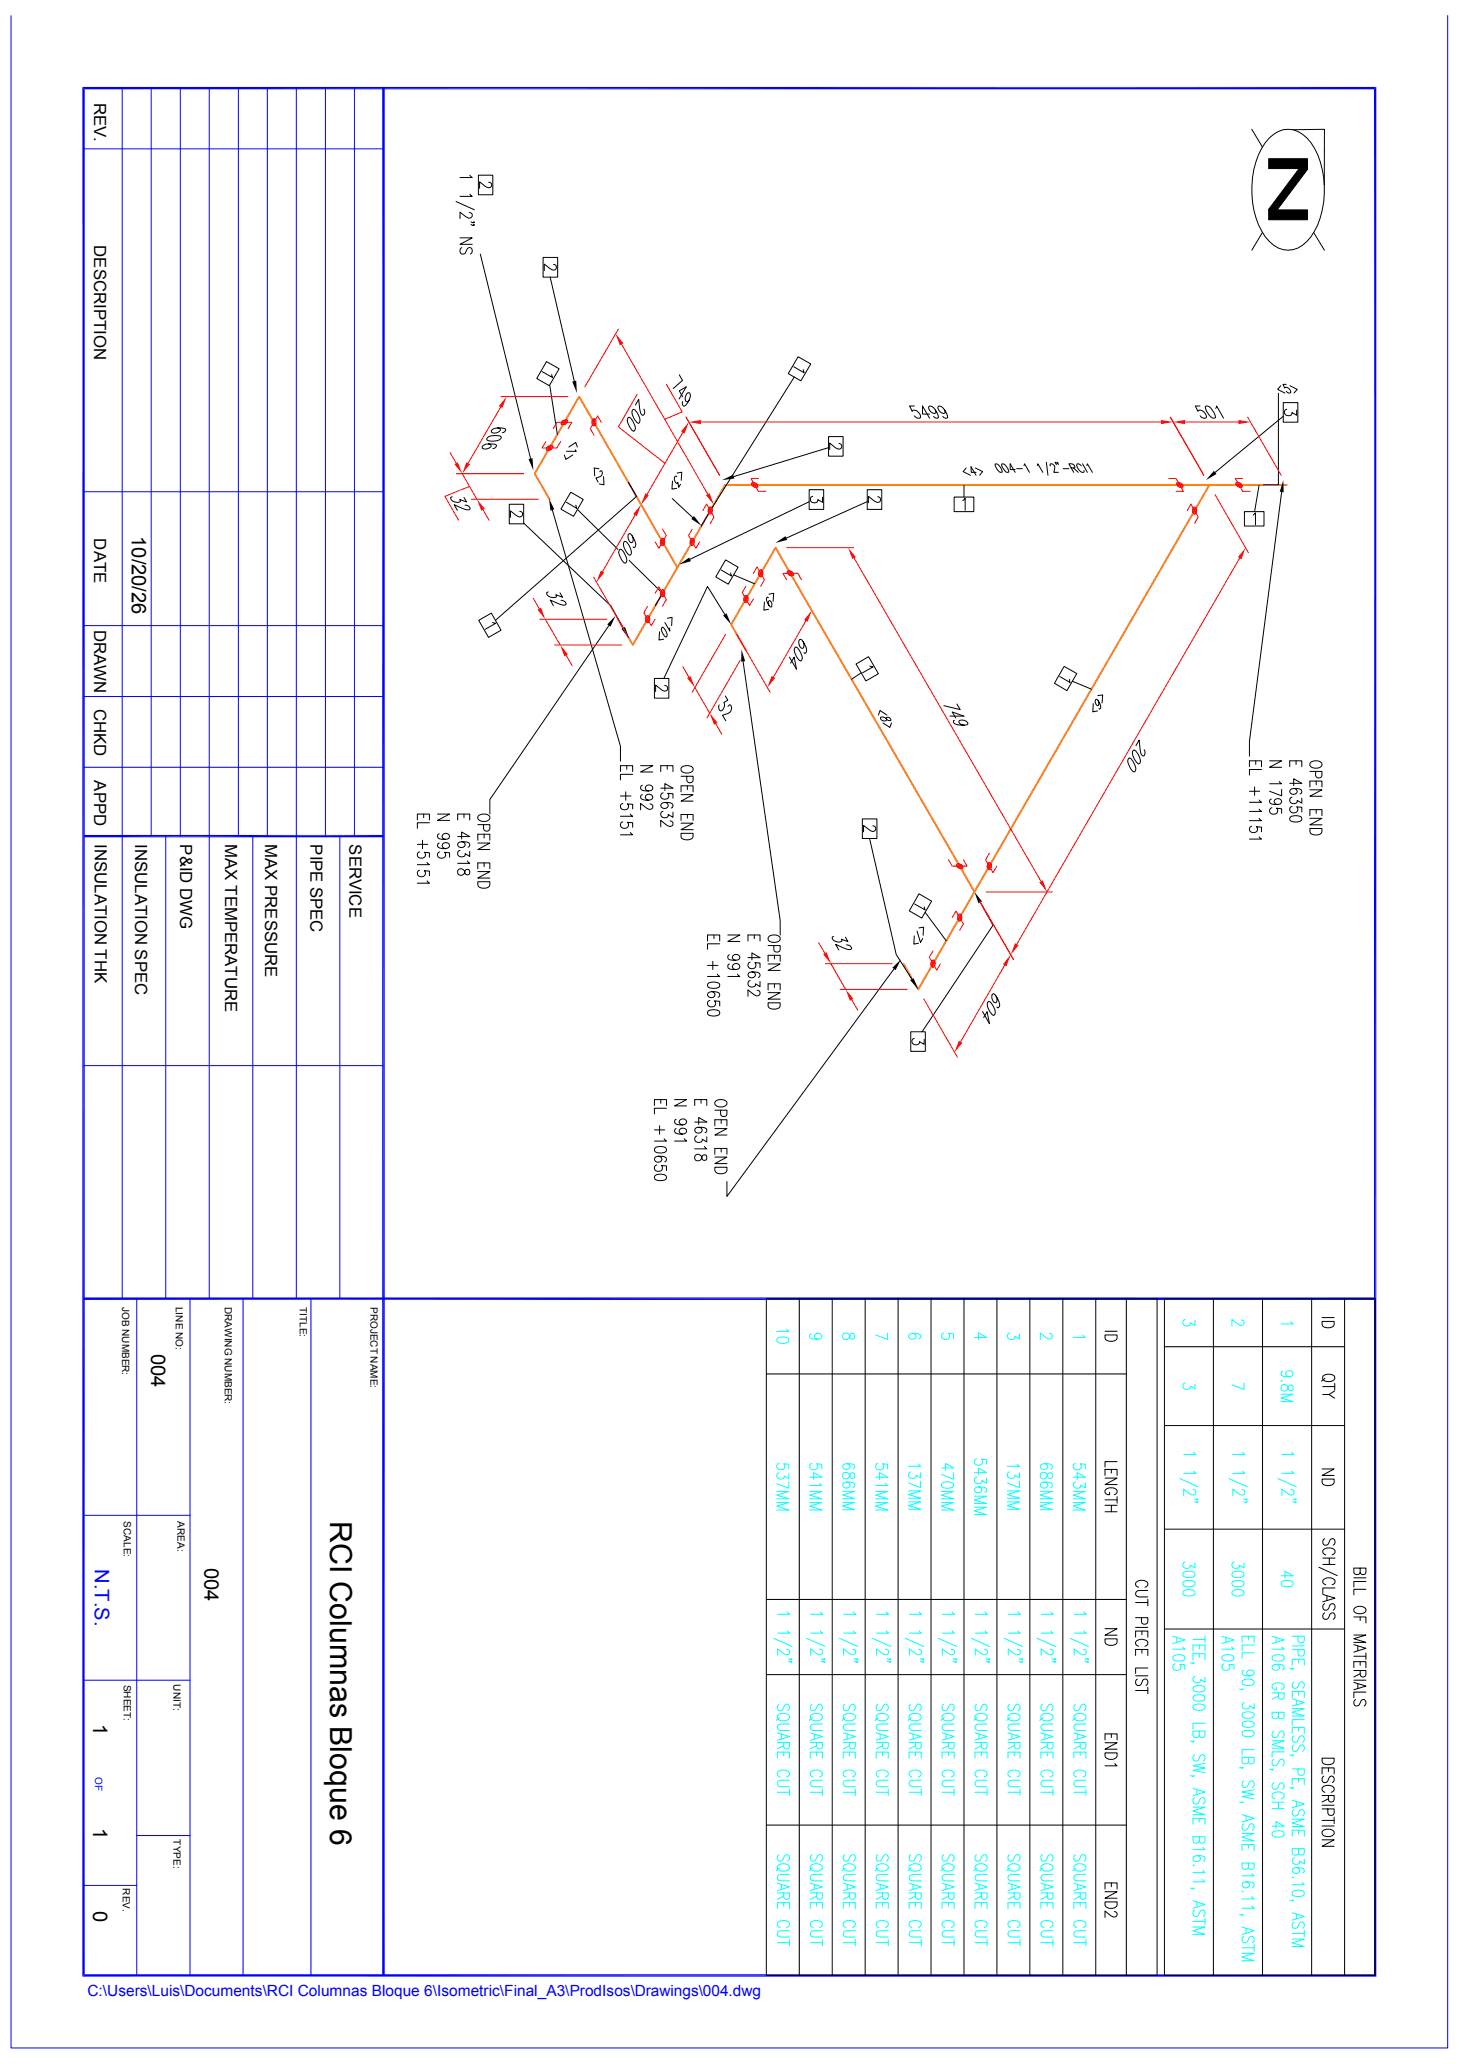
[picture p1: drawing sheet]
<svg xmlns="http://www.w3.org/2000/svg" width="420mm" height="594mm" viewBox="0 0 420 594" stroke-linecap="round" stroke-linejoin="round" font-family="sans-serif">
<defs><g id="words">
<text font-size="8.7" x="95.1" y="437.7" transform="rotate(90 95.1 437.7)">RCI Columnas Bloque 6</text>
<g font-size="5.8">
<text x="38" y="154.3" transform="rotate(90 38 154.3)">10/20/26</text>
<text x="43.5" y="389.6" transform="rotate(90 43.5 389.6)">004</text>
<text x="58.8" y="451.3" transform="rotate(90 58.8 451.3)">004</text>
<text x="26.8" y="496.2" transform="rotate(90 26.8 496.2)">1</text>
<text x="26.8" y="526.1" transform="rotate(90 26.8 526.1)">1</text>
<text x="26.8" y="550" transform="rotate(90 26.8 550)">0</text>
</g>
<text font-size="5.8" fill="#00f" x="27.3" y="451.6" transform="rotate(90 27.3 451.6)">N.T.S.</text>
<g font-size="4.8">
<text x="27.1" y="29.6" transform="rotate(90 27.1 29.6)">REV.</text>
<text x="27.1" y="70.6" transform="rotate(90 27.1 70.6)">DESCRIPTION</text>
<text x="27.1" y="154.9" transform="rotate(90 27.1 154.9)">DATE</text>
<text x="27.1" y="181.2" transform="rotate(90 27.1 181.2)">DRAWN</text>
<text x="27.1" y="203.9" transform="rotate(90 27.1 203.9)">CHKD</text>
<text x="27.1" y="224.6" transform="rotate(90 27.1 224.6)">APPD</text>
<text x="27.3" y="243" transform="rotate(90 27.3 243)">INSULATION THK</text>
<text x="38.9" y="243" transform="rotate(90 38.9 243)">INSULATION SPEC</text>
<text x="51.9" y="243" transform="rotate(90 51.9 243)">P&amp;ID DWG</text>
<text x="64.8" y="243" transform="rotate(90 64.8 243)">MAX TEMPERATURE</text>
<text x="76.4" y="243" transform="rotate(90 76.4 243)">MAX PRESSURE</text>
<text x="89.4" y="243" transform="rotate(90 89.4 243)">PIPE SPEC</text>
<text x="100.6" y="243" transform="rotate(90 100.6 243)">SERVICE</text>
</g>
<text font-size="4.4" fill="#00f" x="25.2" y="574.5">C:\Users\Luis\Documents\RCI Columnas Bloque 6\Isometric\Final_A3\ProdIsos\Drawings\004.dwg</text>
<g font-size="2.9">
<text x="35.1" y="376.1" transform="rotate(90 35.1 376.1)">JOB NUMBER:</text>
<text x="50.6" y="376.1" transform="rotate(90 50.6 376.1)">LINE NO:</text>
<text x="64.7" y="376.1" transform="rotate(90 64.7 376.1)">DRAWING NUMBER:</text>
<text x="86.3" y="376.1" transform="rotate(90 86.3 376.1)">TITLE:</text>
<text x="106.7" y="376.1" transform="rotate(90 106.7 376.1)">PROJECT NAME:</text>
<text x="35.6" y="437.9" transform="rotate(90 35.6 437.9)">SCALE:</text>
<text x="51.1" y="437.9" transform="rotate(90 51.1 437.9)">AREA:</text>
<text x="35.6" y="484.8" transform="rotate(90 35.6 484.8)">SHEET:</text>
<text x="50" y="484.7" transform="rotate(90 50 484.7)">UNIT:</text>
<text x="50" y="529.3" transform="rotate(90 50 529.3)">TYPE:</text>
<text x="35.4" y="543.4" transform="rotate(90 35.4 543.4)">REV.</text>
</g>
<text font-size="2.9" fill="#00f" x="27.3" y="511.4" transform="rotate(90 27.3 511.4)">OF</text>
</g></defs>
<path d="M24 306.7h86.4M24 436.1h30.7M24 483.5h30.7M24 542.6h15.4" fill="none" stroke="#00f" stroke-width=".29"/>
<g fill="#00f">
<path d="M110 25.4l.7 543.1h-.7z"/>
<path d="M110 25.4h.7v543.1z"/>
<path d="M24 374.1l371.9-.7v.7z"/>
<path d="M24 373.4h371.9l-371.9 .7z"/>
<path d="M24.2 241l86.2-.7v.7z"/>
<path d="M24.2 240.3h86.2l-86.2 .7z"/>
</g>
<g fill="none" stroke="#00f" stroke-width=".29">
<path d="M3.2 4.5v584.9h413.5v-584.9M35.2 25.4v348.3M43.5 25.4v215.2M51.9 25.4v215.2M60.2 25.4v348.3M68.6 25.4v215.2M77 25.4v215.2M85.3 25.4v348.3M93.7 25.4v215.2M102 25.4v215.2M24.1 42.8h86.3M24.1 141.5h86.3"/>
<path d="M24.1 180h86.3M24.1 200.4h86.3M24.1 220.8h86.3M47.7 240.6v133.1M72.8 240.6v133.1M97.8 240.6v133.1M39.4 373.7v194.8M54.7 373.7v194.8M70 373.7v194.8M89.5 373.7v194.8M39.4 528.2h15.3"/>
</g>
<g fill="#00f">
<path d="M23.7 568.8l.7-.6h371.1z"/>
<path d="M23.7 568.8l371.8-.6 .7 .6z"/>
<path d="M395.5 25.7l.7 543.1-.7-.6z"/>
<path d="M396.2 25v543.8l-.7-543.1z"/>
<path d="M24.4 25.7l371.8-.7-.7 .7z"/>
<path d="M23.7 25h372.5l-371.8 .7z"/>
<path d="M23.7 25l.7 .7v542.5z"/>
<path d="M23.7 25l.7 543.2-.7 .6z"/>
</g>
<g fill="none" stroke="#000" stroke-width=".29">
<path d="M360.3 37.2l3.1 5.1M365.4 39.7a7.1 7.1 0 0 1 10.8 0 23.1 23.1 0 0 1 4.8 18.4 18.5 18.5 0 0 1-6.1 12.5 6.9 6.9 0 0 1-9.5-1.1 22.2 22.2 0 0 1-5-16.1 21.7 21.7 0 0 1 5-13.7zM372.2 37.3l9.1-.1-.1 16M370.8 54.6h.1M138.3 73.1l14.4 58.9M158.4 79.8l6.9 29.9M363.4 66.9l-3.1 5.1M378.2 66.9l3.1 5.1M158.2 110.8l2.2 14.2M228.6 108.5l-24.1 38.4-2.7 4.5M368 113.1v26.4h-4.4M369.4 119.8l-19.6 16.1"/>
<path d="M180.8 138.7l2.4 4.2-40.6 35.6M238.5 128.8l-27.3 8.4M277.5 139.5v3.5M362.5 139.5l-1.4 7.7M150.7 150.5l25.2 23.9 3.5 6.3M159 146.8l19.6 68v4.2M166.2 146.6l24.5 24.1-2.1 3.8M193.5 143.5l5.9 5.4M232.9 144.4l-34.3 16.6M249.6 144.4l-23.2 10.5M368.9 141.6l-9.2 71.8v4.2M208.6 176.8l-4.9-8-12.6 26.4"/>
<path d="M211.2 165.4l6.1 2.6M175.3 180l-34.3 50.1v4.3M213.9 190.4l10.7 74.5v4.3M247.9 193.6l-2.7 1.9M308.7 196l5.5 2.3M250.3 241.3l7.7 33.4 4.5 7.1M282.2 259.7l3.6 6.6-20.4 30.6M257.3 278.8l-48 65.5v-4.3M266.3 262.6l6.1 8.1M220.6 373.7h112.5v194.8h-112.5zM230.1 373.7v194.8M239.6 373.7v194.8"/>
<path d="M249 373.7v194.8M258.5 373.7v194.8M268 373.7v194.8M277.5 373.7v194.8M287 373.7v194.8M296.5 373.7v194.8M305.9 373.7v194.8M315.4 373.7v194.8M324.2 373.7v194.8M335.2 373.7h60.7v194.8h-60.7zM349.3 373.7v194.8M363.4 373.7v194.8"/>
<path d="M377.6 373.7v194.8M380.6 379.2h3.4M387.1 373.7v194.8M220.6 395.4h103.6M318.1 384.2h3.5v.9a2.03 2.03 0 0 1-3.5 0zM318.1 383.1h3.5M335.2 387.6h51.9M380.6 380.3h3.4v.9a2.03 2.03 0 0 1-3.4 0zM380.7 399h3.5M380.9 396a2.37 2.37 0 0 1 3.3 .3 1.53 1.53 0 0 1-2.1 1.3 1.1 1.1 0 0 1-1.1-.4 1.1 1.1 0 0 1-.1-1.2zM381.4 396.7l-1 .8M384.2 398.1v1.9"/>
<path d="M335.2 410.3h51.9M382.6 401.3l1.6 1.1M384.2 400.3l-1.6 1h-1.9M318.1 424.6v-1.7h3.5v1.7M318.1 425.4h3.5l-3.5 1.8h3.5M318.1 431.6h3.5M318.1 433.2h3.5M318.1 435.1h3.5M319.4 429.5v.6a.97 .97 0 0 1-1.3-.6 .97 .97 0 0 1 .8-1.2 2.1 2.1 0 0 1 2.7 .7 .98 .98 0 0 1-.8 1.1M319.9 422.9v1M319.9 433.2v1.9M321.6 420.6h-3.5v1.6"/>
<path d="M321.6 430.7v1.9M380.6 425.7h3.4v.9a2.03 2.03 0 0 1-3.4 0zM380.6 422.7h3.4l-3.4 1.9h3.4M327.7 456.8a.91 .91 0 0 1-.6-1.5 2.32 2.32 0 0 1 3.3 .3 .97 .97 0 0 1-.8 1.2M330.4 457.7h-2.5a.94 .94 0 0 0-1 .9 .94 .94 0 0 0 1 1h2.5M335.2 440.1h51.9M379.6 451l5.3 2.4M380.8 458.9l3.5 1-3.5 1.1M380.8 448.4h3.5M380.8 450.2h3.5M381.3 442.8a.96 .96 0 0 0-.4 1.6 .96 .96 0 0 0 1.6-.3l.4-1a.78 .78 0 0 1 .9-.3 .78 .78 0 0 1 .5 .7l-.2 .9-.3 .3M381.6 447.5a.93 .93 0 0 1-.8-1 .93 .93 0 0 1 .8-.9l.5-.1a1.53 1.53 0 0 1 2.2 1.3l-.8 .7"/>
<path d="M381.6 456.1a.91 .91 0 0 1-.6-1.5 2.32 2.32 0 0 1 3.3 .3 .97 .97 0 0 1-.8 1.2M382 459.3v1.3M382.7 448.4v1.8M384.3 457h-3.5v1.6M389.7 454.1h3.5M391.5 451.3v1.2a.85 .85 0 0 0 .9 .6 .85 .85 0 0 0 .8-.6v-1.2h-3.5v1.2a.95 .95 0 0 0 .9 .7 .95 .95 0 0 0 .9-.7M393.2 455.1h-3.5v1.6M393.2 457.4h-3.5v1.6M220.6 460.3h103.6M318.1 471.6h3.5v1a2.03 2.03 0 0 1-3.5 0zM318.1 468.7h3.5l-3.5 1.9h3.5M326.9 465.5h3.5v1.2a.94 .94 0 0 1-.9 .7 .94 .94 0 0 1-.9-.7v-1.2"/>
<path d="M326.9 471.1v-1.7h3.5v1.7M326.9 476.4v-1.7h3.5v1.7M326.9 461.2h3.5M326.9 468.3h3.5M327.7 473.8a.91 .91 0 0 1-.6-1.5 2.32 2.32 0 0 1 3.3 .3 .97 .97 0 0 1-.8 1.2M328.7 469.4v1.1M328.7 474.7v1M330.4 460.2v1.9M335.2 468.8h51.9M381.3 461.5a.97 .97 0 0 0-.5 1.3 .97 .97 0 0 0 1.3 .5l.8-1.5a.79 .79 0 0 1 .8-.3 .79 .79 0 0 1 .6 .7v.5l-.5 .7M381.3 464.1a.97 .97 0 0 0-.5 1.3 .97 .97 0 0 0 1.3 .5l.8-1.5 .9-.3a1.07 1.07 0 0 1 0 1.9M389.7 465.3h3.5v1.8"/>
<path d="M389.7 470.5h3.5l-3.5 1.1 3.5 1.1h-3.5M389.7 473.3l3.5 1-3.5 1.1M389.7 479.9v-1.7h3.5v1.7M389.7 476.6h3.5M389.9 462.8a2.27 2.27 0 0 1 3.3 .3 1.53 1.53 0 0 1-2.2 1.3l-.5-.1a.92 .92 0 0 1-.6-1.5zM390.9 473.7v1.3M391.5 465.3v1.1M391.5 478.2v1.1M393.2 475.7v1.9M220.6 481.9h103.6M319.9 499v1M326.9 482.3h3.5"/>
<path d="M326.9 486.5h3.5M327.4 483.2a.97 .97 0 0 0-.5 1.3 .97 .97 0 0 0 1.4 .4l.8-1.5a.79 .79 0 0 1 .8-.2 .79 .79 0 0 1 .5 .6v.6l-.5 .7M330.4 480h-3.5v1.6M330.4 485.6v1.8M389.7 480.7h3.5v1.2a.84 .84 0 0 1-.8 .7 .84 .84 0 0 1-.9-.7v-1.2M389.7 484.2l3.5 1-3.5 1.1M389.7 483.5h3.5M390.2 489.1a.96 .96 0 0 0-.5 1.4 .96 .96 0 0 0 1.5 .2l.2-.3a1.58 1.58 0 0 1 .9-1.3 .98 .98 0 0 1 .9 .8 .98 .98 0 0 1-.5 1M390.9 484.6v1.3M391.5 481.7l-1.8 .9M393.2 487h-3.5v1.6M318.1 504.4h3.5v1a2.03 2.03 0 0 1-3.5 0z"/>
<path d="M318.1 500.7v-1.7h3.5v1.7M318.1 501.5h3.5l-3.5 1.9h3.5M320.9 507.5l.7 .7h-3.5M380.6 506h3.4v.9a2.03 2.03 0 0 1-3.4 0zM380.6 510.5v-1.7h3.4v1.7M380.6 516.7h3.4v1.2a.84 .84 0 0 1-.8 .7 .84 .84 0 0 1-.8-.7v-1.2M380.6 519.5h3.4M381 511.1a.97 .97 0 0 0-.4 1.3 .97 .97 0 0 0 1.3 .5l.3-.4a1.58 1.58 0 0 1 1-1.4h.3a1.07 1.07 0 0 1 0 1.9M381.4 515.8a.94 .94 0 0 1-.9-.9 .94 .94 0 0 1 .9-1 2.2 2.2 0 0 1 2.6 .7 .97 .97 0 0 1-.8 1.2M382.4 508.8v1M382.4 517.7l-1.8 .9M220.6 525.2h103.6"/>
<path d="M380.6 520.6h3.4v1.2a.94 .94 0 0 1-.9 .7 .94 .94 0 0 1-.9-.7v-1.2M380.6 529.5h3.4l-3.4 1.8h3.4M380.6 523.9h3.4M380.6 525.5h3.4M380.7 526.9a2.36 2.36 0 0 1 3.3 .3 1.53 1.53 0 0 1-2.1 1.3 1.1 1.1 0 0 1-1.1-.4 1.1 1.1 0 0 1-.1-1.2zM384 522.9v1.9M318.1 547.3h3.5v1a2.03 2.03 0 0 1-3.5 0zM318.1 543.6v-1.7h3.5v1.7M318.1 544.4h3.5l-3.5 1.9h3.5M319.9 541.9v1M320.8 550.1l.8 .5v.6l-.4 .4a1.29 1.29 0 0 1-1.5-.3l-1.6-1.3v1.8"/>
</g>
<g fill="none" stroke="#0ff" stroke-width=".29">
<path d="M341.2 379.7a.99 .99 0 0 0-.7 1.3 .99 .99 0 0 0 1.3 .6l.7-.3 .1-.6 1.4 .8v-1.5M357.3 379.9l.5 .1a.85 .85 0 0 1 .1 1.1 .85 .85 0 0 1-1.1 .2l-2.2-1.6v1.9M223.8 385.1a3.3 3.3 0 0 1 3.1 0l.2 .7a2.12 2.12 0 0 1-2.9 .7l-.4-.3-.2-.4zM226.4 382.5l.7 .7h-3.5M233.6 383.8a.72 .72 0 0 0-.3 1.2 3.3 3.3 0 0 0 3.1 0 1.04 1.04 0 0 0-.7-1.3 1.04 1.04 0 0 0-1.3 .8 .92 .92 0 0 0 1 .9M242.7 383.9a1.23 1.23 0 0 1 1.4-.1 1.23 1.23 0 0 1 .6 1.1 .74 .74 0 0 0 1.2 .3 .88 .88 0 0 0 .1-.9 .88 .88 0 0 0-.8-.5l-.5 .4a1.13 1.13 0 0 1-.8 1.2 1.13 1.13 0 0 1-1.3-.6zM255.5 383.6v1.9l-3.4-1.3M262.7 383.7a.92 .92 0 0 1 1 .9 1.11 1.11 0 0 1-1.2 .8 1.11 1.11 0 0 1-1-.9l.2-.4a3 3 0 0 1 3.1 0 .72 .72 0 0 1-.3 1.2M271.7 383.6a.99 .99 0 0 0-.6 1.3 .99 .99 0 0 0 1.2 .6 .98 .98 0 0 0 1-.6 .98 .98 0 0 0-.3-1.1l1.5 .1v1.3M280.5 384.9h3.5l-2.4-1.4v2M290.6 383.6a.99 .99 0 0 0-.6 1.3 .99 .99 0 0 0 1.3 .6l.7-.3 .1-.6 1.4 .8v-1.5M302.1 383.8l.5 .1a.83 .83 0 0 1 .2 1.1 .83 .83 0 0 1-1.2 .2l-2.1-1.6v1.9"/>
<path d="M311.7 384.2l.7 .7h-3.5M341.2 398a.99 .99 0 0 0-.7 1.3 .99 .99 0 0 0 1.3 .5l.7-.2 .1-.7 1.4 .8v-1.4M358.1 398v1.8l-3.5-1.3M368.8 397.4h.3zM368.9 398.7a1.2 1.2 0 0 1 1.4-.1 1.2 1.2 0 0 1 .6 1.2 .77 .77 0 0 0 1.2 .2 .88 .88 0 0 0 .1-.9 .88 .88 0 0 0-.8-.5l-.5 .4a1.13 1.13 0 0 1-.8 1.3 1.13 1.13 0 0 1-1.3-.7zM369.3 394.6l-.5 .5 .1 .7a3.3 3.3 0 0 0 3.2 0 .98 .98 0 0 0-.9-1.3 .98 .98 0 0 0-1 1.3l.9 .4M371.6 380.3l.6 .7h-3.4M281.1 419.8a.99 .99 0 0 0-.5 1.3 .99 .99 0 0 0 1.2 .6 .98 .98 0 0 0 1-.6 .98 .98 0 0 0-.3-1.2l1.5 .2v1.3M343.6 417.9l.7 .7h-3.6M357.7 417.9l.7 .7h-3.5M368.8 401.2h3.4l-3.4 1.1 3.4 1.1h-3.4M371.8 417.9l.7 .7h-3.5"/>
<path d="M223.6 429.2h3.5l-3.5 1.1 3.5 1h-3.5M223.6 432.4h3.5l-3.5 1.1 3.5 1.1h-3.5M224.2 421.1a.99 .99 0 0 0-.5 1.3 .99 .99 0 0 0 1.2 .6 .98 .98 0 0 0 1-.6 .98 .98 0 0 0-.3-1.1l1.5 .1v1.3M224.2 423.8a.99 .99 0 0 0-.5 1.3 .99 .99 0 0 0 1.2 .6l.7-.3 .2-.7 1.3 .8v-1.4M227.1 426.4v1.9l-3.5-1.3M233.1 425.1h3.5l-2.4-1.3v2M233.1 429.2h3.5l-3.5 1.1 3.5 1h-3.5M233.1 432.4h3.5l-3.5 1.1 3.5 1.1h-3.5M233.7 421.1a.99 .99 0 0 0-.6 1.3 .99 .99 0 0 0 1.3 .6 .98 .98 0 0 0 1-.6 .98 .98 0 0 0-.3-1.1l1.5 .1v1.3M235.9 426.8l.7 .7h-3.5M242.6 429.2h3.4l-3.4 1 3.4 1.1h-3.4M242.6 432.4h3.4l-3.4 1 3.4 1.1h-3.4"/>
<path d="M242.7 424a1.23 1.23 0 0 1 1.4-.1 1.23 1.23 0 0 1 .6 1.2 .77 .77 0 0 0 1.2 .2 .88 .88 0 0 0 .1-.9 .88 .88 0 0 0-.8-.6l-.5 .5a1.13 1.13 0 0 1-.8 1.2 1.13 1.13 0 0 1-1.3-.6zM243.7 421.2a.92 .92 0 0 1 1 .9 1.11 1.11 0 0 1-1.1 .8 1.11 1.11 0 0 1-1-.9l.1-.4a3 3 0 0 1 3.2 0 .72 .72 0 0 1-.4 1.2M243.7 426.5a.92 .92 0 0 1 1 .9 1.03 1.03 0 0 1-1.3 .8 1.03 1.03 0 0 1-.7-1.3 3 3 0 0 1 3.2 0l.1 .7-.5 .5M252.1 425.1h3.4l-2.3-1.3v2M252.1 429.2h3.4l-3.4 1.1 3.4 1h-3.4M252.1 432.4h3.4l-3.4 1.1 3.4 1.1h-3.4M252.7 421.1a.99 .99 0 0 0-.6 1.3 .99 .99 0 0 0 1.3 .6 .98 .98 0 0 0 .9-.6 .98 .98 0 0 0-.3-1.1l1.5 .1v1.3M254.8 426.8l.7 .7h-3.4M261.5 429h3.5l-3.5 1.1 3.5 1.1h-3.5M261.5 432.2h3.5l-3.5 1.1 3.5 1h-3.5M262.2 423.6a.99 .99 0 0 0-.6 1.3 .99 .99 0 0 0 1.2 .5l.7-.2 .2-.7 1.3 .8v-1.5M264.3 421.3l.7 .7h-3.5"/>
<path d="M265 426.3v1.8l-3.5-1.3M271 422.4h3.5l-2.3-1.3v2M271 429.2h3.5l-3.5 1.1 3.5 1h-3.5M271 432.4h3.5l-3.5 1.1 3.5 1.1h-3.5M271.2 426.8a3 3 0 0 1 3.1 0l.2 .7a1.74 1.74 0 0 1-2 .8l-1.3-.4-.2-.4zM274.5 423.8v1.9l-3.5-1.4M280.5 423.8h3.5l-2.4-1.4v2M280.5 430.6h3.5l-3.5 1 3.5 1.1h-3.5M280.5 433.7h3.5l-3.5 1.1 3.5 1.1h-3.5M281.1 425.1a.99 .99 0 0 0-.5 1.3 .99 .99 0 0 0 1.2 .6l.7-.3 .2-.7 1.3 .8v-1.4M281.6 427.9a.92 .92 0 0 1 1.1 .9 1.03 1.03 0 0 1-1.3 .8 1.03 1.03 0 0 1-.7-1.3 3 3 0 0 1 3.1 0l.2 .7-.2 .3-.3 .2M290 429h3.5l-3.5 1.1 3.5 1.1h-3.5"/>
<path d="M290 432.2h3.5l-3.5 1.1 3.5 1h-3.5M290.6 423.6a.99 .99 0 0 0-.6 1.3 .99 .99 0 0 0 1.3 .5l.7-.2 .1-.7 1.4 .8v-1.5M292.8 421.3l.7 .7h-3.5M293.5 426.3v1.8l-3.5-1.3M299.5 429.2h3.4l-3.4 1 3.4 1.1h-3.4M299.5 432.4h3.4l-3.4 1 3.4 1.1h-3.4M299.6 424a1.23 1.23 0 0 1 1.4-.1 1.23 1.23 0 0 1 .6 1.2 .77 .77 0 0 0 1.2 .2 .88 .88 0 0 0 .1-.9 .88 .88 0 0 0-.8-.6l-.5 .5a1.13 1.13 0 0 1-.8 1.2 1.13 1.13 0 0 1-1.3-.6zM300.6 421.2a.92 .92 0 0 1 1 .9 1.11 1.11 0 0 1-1.1 .8 1.11 1.11 0 0 1-1-.9l.1-.4a3 3 0 0 1 3.2 0 .72 .72 0 0 1-.4 1.2M300.6 426.5a.92 .92 0 0 1 1 .9 1.03 1.03 0 0 1-1.3 .8 1.03 1.03 0 0 1-.7-1.3 3 3 0 0 1 3.2 0l.1 .7-.5 .5M308.9 425.1h3.5l-2.3-1.3v2M308.9 429.2h3.5l-3.5 1.1 3.5 1h-3.5M308.9 432.4h3.5l-3.5 1.1 3.5 1.1h-3.5"/>
<path d="M309.6 421.1a.99 .99 0 0 0-.6 1.3 .99 .99 0 0 0 1.3 .6 .98 .98 0 0 0 .9-.6 .98 .98 0 0 0-.3-1.1l1.5 .1v1.3M309.6 426.4a.99 .99 0 0 0-.6 1.3 .99 .99 0 0 0 1.3 .6l.6-.3 .2-.6 1.3 .8v-1.5M339.6 425.5l5.3 2.4M343.4 428.7l.5 .1 .4 .4v.5l-.4 .4a1.28 1.28 0 0 1-1.5-.2l-1.7-1.4v1.9M343.6 423.4l.7 .6h-3.6M343.9 431.3l.5 .3 .5-.1-.2-.2-.1 .2 .1 .1M343.9 432.1a.63 .63 0 0 0 1 .1h-.3l.1 .2M353.7 425.5l5.3 2.4M357.5 428.7l.9 .5v.5l-.4 .4a1.29 1.29 0 0 1-1.5-.2l-1.6-1.4v1.9M357.7 423.4l.7 .6h-3.5M358 431.3l.5 .3 .5-.1-.1-.2-.2 .2 .2 .1M358 432.1a.68 .68 0 0 0 1 .1h-.3l.2 .2"/>
<path d="M367.8 425.5l5.4 2.4M371.6 428.7l.6 .1 .3 .4v.5l-.3 .4a1.28 1.28 0 0 1-1.5-.2l-1.7-1.4v1.9M371.8 423.4l.7 .6h-3.5M372.2 431.3l.5 .3 .5-.1-.2-.2-.2 .2 .2 .1M372.2 432.1a.68 .68 0 0 0 1 .1h-.4l.2 .2M340.7 452.5a3.4 3.4 0 0 1 3.1 0l.2 .7a1.69 1.69 0 0 1-2 .8l-1.3-.4-.2-.4zM340.7 455.2a3.4 3.4 0 0 1 3.1 0l.2 .7a1.74 1.74 0 0 1-2 .7l-1.3-.3-.2-.4zM340.7 457.9a3.1 3.1 0 0 1 3.1 0l.2 .6a1.69 1.69 0 0 1-2 .8l-1.3-.4-.2-.4zM341.2 449.5a.99 .99 0 0 0-.7 1.3 .99 .99 0 0 0 1.3 .6l.7-.3 .1-.7 1.4 .8v-1.4M354.8 452.5a3.3 3.3 0 0 1 3.1 0l.2 .7a1.62 1.62 0 0 1-2 .8l-1.3-.4-.2-.4zM354.8 455.2a3.3 3.3 0 0 1 3.1 0l.2 .7a1.67 1.67 0 0 1-2 .7l-1.3-.3-.2-.4zM354.8 457.9a3 3 0 0 1 3.1 0l.2 .6a1.62 1.62 0 0 1-2 .8l-1.3-.4-.2-.4z"/>
<path d="M355.3 449.5a.98 .98 0 0 0-.6 1.3 .98 .98 0 0 0 1.2 .6l.7-.3 .2-.7 1.3 .8v-1.4M368.8 453.5h3.4l-2.3-1.3v2M368.9 455.2a3.3 3.3 0 0 1 3.2 0l.1 .7a1.74 1.74 0 0 1-2 .7l-1.3-.3-.1-.4zM222.7 471.5l5.3 2.3M226.5 474.6l.5 .2 .3 .3v.6l-.3 .4a1.28 1.28 0 0 1-1.5-.3l-1.6-1.3v1.8M226.7 463.9l.6 .7h-3.4M226.7 469.3l.6 .7h-3.4M227 477.3l.5 .3 .5-.2-.2-.1-.1 .1 .1 .2M227 478.1l.5 .2 .5-.1-.2-.1-.1 .1 .1 .1M232.2 471.5l5.3 2.3M236 474.6l.5 .2 .3 .3v.6l-.3 .4a1.28 1.28 0 0 1-1.5-.3l-1.7-1.3v1.8M236.1 463.9l.7 .7h-3.5"/>
<path d="M236.1 469.3l.7 .7h-3.5M236.5 477.3l.5 .3 .5-.2-.2-.1-.1 .1 .1 .2M236.5 478.1l.5 .2 .5-.1-.2-.1-.1 .1 .1 .1M241.6 471.5l5.4 2.3M245.4 474.6l.6 .2 .3 .3v.6l-.3 .4a1.28 1.28 0 0 1-1.5-.3l-1.7-1.3v1.8M245.6 463.9l.7 .7h-3.5M245.6 469.3l.7 .7h-3.5M246 477.3l.5 .3 .5-.2-.2-.1-.2 .1 .2 .2M246 478.1l.5 .2 .5-.1-.2-.1-.2 .1 .2 .1M251.1 471.5l5.4 2.3M254.9 474.6l.5 .2 .4 .3v.6l-.4 .4a1.28 1.28 0 0 1-1.4-.3l-1.7-1.3v1.8M255.1 463.9l.7 .7h-3.5"/>
<path d="M255.1 469.3l.7 .7h-3.5M255.4 477.3l.5 .3 .6-.2-.2-.1-.2 .1 .2 .2M255.4 478.1l.5 .2 .6-.1-.2-.1-.2 .1 .2 .1M260.6 471.5l5.3 2.3M264.4 474.6l.5 .2 .4 .3v.6l-.4 .4a1.28 1.28 0 0 1-1.5-.3l-1.6-1.3v1.8M264.6 463.9l.7 .7h-3.5M264.6 469.3l.7 .7h-3.5M264.9 477.3l.5 .3 .5-.2-.1-.1-.2 .1 .2 .2M264.9 478.1l.5 .2 .5-.1-.1-.1-.2 .1 .2 .1M270.1 471.5l5.3 2.3M273.9 474.6l.5 .2 .3 .3v.6l-.3 .4a1.28 1.28 0 0 1-1.5-.3l-1.6-1.3v1.8M274.1 463.9l.6 .7h-3.4"/>
<path d="M274.1 469.3l.6 .7h-3.4M274.4 477.3l.5 .3 .5-.2-.1-.1-.2 .1 .2 .2M274.4 478.1l.5 .2 .5-.1-.1-.1-.2 .1 .2 .1M279.6 471.5l5.3 2.3M283.4 474.6l.5 .2 .3 .3v.6l-.3 .4a1.28 1.28 0 0 1-1.5-.3l-1.6-1.3v1.8M283.5 463.9l.7 .7h-3.4M283.5 469.3l.7 .7h-3.4M283.9 477.3l.5 .3 .5-.2-.2-.1-.1 .1 .1 .2M283.9 478.1l.5 .2 .5-.1-.2-.1-.1 .1 .1 .1M289.1 471.5l5.3 2.3M292.9 474.6l.5 .2 .3 .3v.6l-.3 .4a1.28 1.28 0 0 1-1.5-.3l-1.7-1.3v1.8M293 463.9l.7 .7h-3.5"/>
<path d="M293 469.3l.7 .7h-3.5M293.4 477.3l.5 .3 .5-.2-.2-.1-.2 .1 .2 .2M293.4 478.1l.5 .2 .5-.1-.2-.1-.2 .1 .2 .1M298.5 471.5l5.4 2.3M302.3 474.6l.6 .2 .3 .3v.6l-.3 .4a1.28 1.28 0 0 1-1.5-.3l-1.7-1.3v1.8M302.5 463.9l.7 .7h-3.5M302.5 469.3l.7 .7h-3.5M302.9 477.3l.5 .3 .5-.2-.2-.1-.2 .1 .2 .2M302.9 478.1l.5 .2 .5-.1-.2-.1-.2 .1 .2 .1M308 471.5l5.4 2.3M311.8 474.6l.5 .2 .4 .3v.6l-.4 .4a1.28 1.28 0 0 1-1.4-.3l-1.7-1.3v1.8M312 463.9l.7 .7h-3.5"/>
<path d="M312 469.3l.7 .7h-3.5M312.3 477.3l.5 .3 .6-.2-.2-.1-.2 .1 .2 .2M312.3 478.1l.5 .2 .6-.1-.2-.1-.2 .1 .2 .1M337.6 470.9l3.5 1-3.5 1.1M337.8 476.6a3 3 0 0 1 3.1 0l.2 .6a1.62 1.62 0 0 1-2 .8l-1.3-.4-.2-.4zM338.3 478.8a.98 .98 0 0 0-.6 1.3 .98 .98 0 0 0 1.2 .6 .98 .98 0 0 0 1-.6 .98 .98 0 0 0-.3-1.1l1.5 .1v1.3M338.8 471.3v1.3M340.4 473.9l.7 .7h-3.5M342.7 478.5l.5 .2 .5-.1-.1-.1-.2 .1 .2 .1M343.4 475.1v-1.7h3.5v1.7M343.4 477.6v-1.7h3.5v1.7M343.4 471.8h3.5"/>
<path d="M345.2 473.4v1.1M345.2 475.9v1.1M346.9 470.9v1.8M351.7 470.9l3.5 1-3.5 1.1M351.9 476.6a3 3 0 0 1 3.1 0l.2 .6a1.69 1.69 0 0 1-2 .8l-1.3-.4-.2-.4zM352.4 478.8a.99 .99 0 0 0-.6 1.3 .99 .99 0 0 0 1.3 .6 1 1 0 0 0 .9-.6 1 1 0 0 0-.3-1.1l1.5 .1v1.3M352.9 471.3v1.3M354.5 473.9l.7 .7h-3.5M357.5 472.6v-1.7h3.5v1.7M359.4 470.9v1M361 473.4h-3.5v1.6M361 475.7h-3.5v1.5"/>
<path d="M366.2 470.9l3.5 1-3.5 1.1M366.4 476.6a3 3 0 0 1 3.1 0l.2 .6a1.62 1.62 0 0 1-2 .8l-1.3-.4-.2-.4zM367.3 479a.97 .97 0 0 1 1 .9 1.11 1.11 0 0 1-1.1 .8 1.11 1.11 0 0 1-1-.9l.2-.4a2.76 2.76 0 0 1 3.1 0 .74 .74 0 0 1-.3 1.2M367.3 471.3v1.3M369 473.9l.7 .7h-3.5M372 470.9h3.5l-.2 1.6a.99 .99 0 0 1-1.7-.4v-1.2M372 474.7h3.5l-.2 1.6a.99 .99 0 0 1-1.7-.4v-1.2M372 479.2v-1.7h3.5v1.7M372 473.7h3.5M373.8 477.5v1.1M223.8 498.7l3.4 1-3.4 1.1M223.9 493.6a2.31 2.31 0 0 1 3.3 .3 1.53 1.53 0 0 1-2.1 1.3 1.08 1.08 0 0 1-1.1-.4 1.08 1.08 0 0 1-.1-1.2z"/>
<path d="M224.2 490.4a.97 .97 0 0 0-.4 1.3 .97 .97 0 0 0 1.3 .5l.3-.4a1.58 1.58 0 0 1 1-1.4h.3a1.07 1.07 0 0 1 0 1.9M224.4 494.3l-1 .8M224.9 499.1v1.3M227.2 496.1h-2.5a.93 .93 0 0 0-.9 1 .93 .93 0 0 0 .9 .9h2.5M233.3 498.7l3.4 1-3.4 1.1M233.4 493.6a2.31 2.31 0 0 1 3.3 .3 1.53 1.53 0 0 1-2.1 1.3 1.08 1.08 0 0 1-1.1-.4 1.08 1.08 0 0 1-.1-1.2zM233.7 490.4a.97 .97 0 0 0-.4 1.3 .97 .97 0 0 0 1.3 .5l.3-.4a1.58 1.58 0 0 1 1-1.4h.3a1.07 1.07 0 0 1 0 1.9M233.9 494.3l-1 .8M234.4 499.1v1.3M236.7 496.1h-2.5a.93 .93 0 0 0-1 1 .93 .93 0 0 0 1 .9h2.5M242.7 498.7l3.5 1-3.5 1.1M242.9 493.6a2.31 2.31 0 0 1 3.3 .3 1.53 1.53 0 0 1-2.1 1.3 1.08 1.08 0 0 1-1.1-.4 1.08 1.08 0 0 1-.1-1.2z"/>
<path d="M243.2 490.4a.97 .97 0 0 0-.4 1.3 .97 .97 0 0 0 1.3 .5l.3-.4a1.58 1.58 0 0 1 1-1.4h.3a1.07 1.07 0 0 1 0 1.9M243.4 494.3l-1 .8M243.9 499.1v1.3M246.2 496.1h-2.5a.93 .93 0 0 0-1 1 .93 .93 0 0 0 1 .9h2.5M252.2 498.7l3.5 1-3.5 1.1M252.4 493.6a2.31 2.31 0 0 1 3.3 .3 1.53 1.53 0 0 1-2.2 1.3 1.08 1.08 0 0 1-1.1-.4 1.08 1.08 0 0 1 0-1.2zM252.7 490.4a.97 .97 0 0 0-.5 1.3 .97 .97 0 0 0 1.3 .5l.4-.4a1.58 1.58 0 0 1 .9-1.4h.4a1.07 1.07 0 0 1 0 1.9M252.9 494.3l-1 .8M253.4 499.1v1.3M255.7 496.1h-2.5a.93 .93 0 0 0-1 1 .93 .93 0 0 0 1 .9h2.5M261.7 498.7l3.5 1-3.5 1.1M261.9 493.6a2.31 2.31 0 0 1 3.3 .3 1.53 1.53 0 0 1-2.2 1.3 1.08 1.08 0 0 1-1.1-.4 1.08 1.08 0 0 1 0-1.2z"/>
<path d="M262.2 490.4a.97 .97 0 0 0-.5 1.3 .97 .97 0 0 0 1.3 .5l.4-.4a1.58 1.58 0 0 1 .9-1.4h.4a1.07 1.07 0 0 1 0 1.9M262.3 494.3l-.9 .8M262.8 499.1v1.3M265.2 496.1h-2.5a.93 .93 0 0 0-1 1 .93 .93 0 0 0 1 .9h2.5M271.2 498.7l3.5 1-3.5 1.1M271.4 493.6a2.31 2.31 0 0 1 3.3 .3 1.53 1.53 0 0 1-2.2 1.3 1.08 1.08 0 0 1-1.1-.4 1.08 1.08 0 0 1 0-1.2zM271.7 490.4a.97 .97 0 0 0-.5 1.3 .97 .97 0 0 0 1.3 .5l.3-.4a1.58 1.58 0 0 1 1-1.4h.4a1.07 1.07 0 0 1 0 1.9M271.8 494.3l-1 .8M272.3 499.1v1.3M274.7 496.1h-2.5a.93 .93 0 0 0-1 1 .93 .93 0 0 0 1 .9h2.5M280.7 498.7l3.4 1-3.4 1.1M280.8 493.6a2.31 2.31 0 0 1 3.3 .3 1.53 1.53 0 0 1-2.1 1.3 1.08 1.08 0 0 1-1.1-.4 1.08 1.08 0 0 1-.1-1.2z"/>
<path d="M281.1 490.4a.97 .97 0 0 0-.4 1.3 .97 .97 0 0 0 1.3 .5l.3-.4a1.58 1.58 0 0 1 1-1.4h.3a1.07 1.07 0 0 1 0 1.9M281.3 494.3l-1 .8M281.8 499.1v1.3M284.1 496.1h-2.5a.93 .93 0 0 0-.9 1 .93 .93 0 0 0 .9 .9h2.5M290.2 498.7l3.4 1-3.4 1.1M290.3 493.6a2.31 2.31 0 0 1 3.3 .3 1.53 1.53 0 0 1-2.1 1.3 1.08 1.08 0 0 1-1.1-.4 1.08 1.08 0 0 1-.1-1.2zM290.6 490.4a.97 .97 0 0 0-.4 1.3 .97 .97 0 0 0 1.3 .5l.3-.4a1.58 1.58 0 0 1 1-1.4h.3a1.07 1.07 0 0 1 0 1.9M290.8 494.3l-1 .8M291.3 499.1v1.3M293.6 496.1h-2.5a.93 .93 0 0 0-1 1 .93 .93 0 0 0 1 .9h2.5M299.6 498.7l3.5 1-3.5 1.1M299.8 493.6a2.31 2.31 0 0 1 3.3 .3 1.53 1.53 0 0 1-2.2 1.3 1.08 1.08 0 0 1-1-.4 1.08 1.08 0 0 1-.1-1.2z"/>
<path d="M300.1 490.4a.97 .97 0 0 0-.4 1.3 .97 .97 0 0 0 1.2 .5l.4-.4a1.58 1.58 0 0 1 1-1.4h.3a1.07 1.07 0 0 1 0 1.9M300.3 494.3l-1 .8M300.8 499.1v1.3M303.1 496.1h-2.5a.93 .93 0 0 0-1 1 .93 .93 0 0 0 1 .9h2.5M309.1 498.7l3.5 1-3.5 1.1M309.3 493.6a2.31 2.31 0 0 1 3.3 .3 1.53 1.53 0 0 1-2.2 1.3 1.08 1.08 0 0 1-1.1-.4 1.08 1.08 0 0 1 0-1.2zM309.6 490.4a.97 .97 0 0 0-.5 1.3 .97 .97 0 0 0 1.3 .5l.4-.4a1.58 1.58 0 0 1 .9-1.4h.4a1.07 1.07 0 0 1 0 1.9M309.8 494.3l-1 .8M310.3 499.1v1.3M312.6 496.1h-2.5a.93 .93 0 0 0-1 1 .93 .93 0 0 0 1 .9h2.5M343.6 485.5a3 3 0 0 1 3.1 0l.2 .6a1.62 1.62 0 0 1-2 .8l-1.3-.4-.2-.4zM343.6 488.1a3.3 3.3 0 0 1 3.1 0l.2 .7a1.62 1.62 0 0 1-2 .8l-1.3-.4-.2-.4z"/>
<path d="M343.6 490.8a3.3 3.3 0 0 1 3.1 0l.2 .6a2.03 2.03 0 0 1-2.8 .7l-.5-.3-.2-.4zM344.1 482.4a.98 .98 0 0 0-.6 1.3 .98 .98 0 0 0 1.2 .6l.7-.3 .2-.6 1.3 .7v-1.4M345.2 498.2v1.2a.85 .85 0 0 0 .9 .7 .85 .85 0 0 0 .8-.7v-1.2h-3.5v1.2a.96 .96 0 0 0 .9 .7 .96 .96 0 0 0 .9-.7M346.9 495.9h-3.5v1.6M356.9 486l.5 .3h.3v-.3l-.2 .1 .2 .2M357.7 483.6a3 3 0 0 1 3.1 0l.2 .7a1.74 1.74 0 0 1-2 .8l-1.3-.4-.2-.4zM357.7 493a3.3 3.3 0 0 1 3.1 0l.2 .7a1.69 1.69 0 0 1-2 .8l-1.3-.4-.2-.4zM357.7 495.7a3.3 3.3 0 0 1 3.1 0l.2 .7a1.74 1.74 0 0 1-2 .7l-1.3-.4-.2-.3zM357.7 498.3a3 3 0 0 1 3.1 0l.2 .7a1.69 1.69 0 0 1-2 .8l-1.3-.4-.2-.4zM358 480.7a.73 .73 0 0 0-.3 1.2 2.33 2.33 0 0 0 3.3-.4 1.02 1.02 0 0 0-1.2-.9 1.02 1.02 0 0 0-.8 1.3l.8 .4M358.2 490a.99 .99 0 0 0-.6 1.2 .99 .99 0 0 0 1.3 .6l.6-.2 .2-.7 1.3 .8v-1.4M366.2 487.2h3.5v1.2a.85 .85 0 0 1-.9 .7 .85 .85 0 0 1-.8-.7v-1.2"/>
<path d="M366.7 498.2a.96 .96 0 0 0-.5 1.3 .96 .96 0 0 0 1.3 .4l.3-.4a1.51 1.51 0 0 1 1.1-1.3h.3a1.12 1.12 0 0 1 0 1.8M367.5 485.6v.7a.97 .97 0 0 1-1.3-.7 .97 .97 0 0 1 .8-1.2l.5-.1a1.49 1.49 0 0 1 2.2 1.3l-.8 .7M368 492.8v1.1a.84 .84 0 0 0 .8 .7 .84 .84 0 0 0 .9-.7v-1.1h-3.5v1.1a.94 .94 0 0 0 .9 .8 .94 .94 0 0 0 .9-.8M368 488.1l-1.8 .9M371.3 480a.68 .68 0 0 0 1 .1h-.3l.2 .2M372 488.5v-1.7h3.5v1.7M372 488.9l3.5 1.1-3.5 1M372 491.7h3.5l-3.5 1.1 3.5 1h-3.5M372 498.9v-1.8h3.5v1.8M372.5 484a.96 .96 0 0 0-.5 1.4 .96 .96 0 0 0 1.5 .2l.1-.2a1.51 1.51 0 0 1 1-1.4 1 1 0 0 1 .9 .8 1 1 0 0 1-.5 1.1M372.5 499.5a.96 .96 0 0 0-.5 1.3 .96 .96 0 0 0 1.3 .5l.8-1.5a.75 .75 0 0 1 .8-.2 .75 .75 0 0 1 .6 .6v.5l-.5 .7M373.2 489.3v1.3"/>
<path d="M373.8 486.8v1M373.8 497.1v1.1M375.5 494.9h-3.5v1.6M223.8 501.4h3.4v1.3a.85 .85 0 0 1-.8 .6 .85 .85 0 0 1-.8-.6v-1.3M223.8 506v-1.8h3.4v1.8M223.8 515.8h3.4M224.6 511.4a.92 .92 0 0 1-.7-1.5 2.27 2.27 0 0 1 3.3 .3 .97 .97 0 0 1-.8 1.2M225.6 502.4l-1.8 .9M225.6 504.2v1.1M227.2 512.3h-2.5a.93 .93 0 0 0-.9 .9 .93 .93 0 0 0 .9 1h2.5M227.2 514.9v1.8M233.3 501.4h3.4v1.3a.85 .85 0 0 1-.8 .6 .85 .85 0 0 1-.8-.6v-1.3"/>
<path d="M233.3 506v-1.8h3.4v1.8M233.3 515.8h3.4M234.1 511.4a.92 .92 0 0 1-.7-1.5 2.27 2.27 0 0 1 3.3 .3 .97 .97 0 0 1-.8 1.2M235.1 502.4l-1.8 .9M235.1 504.2v1.1M236.7 512.3h-2.5a.93 .93 0 0 0-1 .9 .93 .93 0 0 0 1 1h2.5M236.7 514.9v1.8M242.7 501.4h3.5v1.3a.85 .85 0 0 1-.8 .6 .85 .85 0 0 1-.8-.6v-1.3M242.7 506v-1.8h3.5v1.8M242.7 515.8h3.5M243.5 511.4a.92 .92 0 0 1-.6-1.5 2.27 2.27 0 0 1 3.3 .3 .97 .97 0 0 1-.8 1.2M244.6 502.4l-1.9 .9"/>
<path d="M244.6 504.2v1.1M246.2 512.3h-2.5a.93 .93 0 0 0-1 .9 .93 .93 0 0 0 1 1h2.5M246.2 514.9v1.8M252.2 501.4h3.5v1.3a.85 .85 0 0 1-.8 .6 .85 .85 0 0 1-.9-.6v-1.3M252.2 506v-1.8h3.5v1.8M252.2 515.8h3.5M253 511.4a.92 .92 0 0 1-.6-1.5 2.27 2.27 0 0 1 3.3 .3 .97 .97 0 0 1-.9 1.2M254 502.4l-1.8 .9M254 504.2v1.1M255.7 512.3h-2.5a.93 .93 0 0 0-1 .9 .93 .93 0 0 0 1 1h2.5M255.7 514.9v1.8M261.7 501.4h3.5v1.3a.85 .85 0 0 1-.8 .6 .85 .85 0 0 1-.9-.6v-1.3"/>
<path d="M261.7 506v-1.8h3.5v1.8M261.7 515.8h3.5M262.5 511.4a.92 .92 0 0 1-.6-1.5 2.27 2.27 0 0 1 3.3 .3 .97 .97 0 0 1-.9 1.2M263.5 502.4l-1.8 .9M263.5 504.2v1.1M265.2 512.3h-2.5a.93 .93 0 0 0-1 .9 .93 .93 0 0 0 1 1h2.5M265.2 514.9v1.8M271.2 501.4h3.5v1.3a.85 .85 0 0 1-.9 .6 .85 .85 0 0 1-.8-.6v-1.3M271.2 506v-1.8h3.5v1.8M271.2 515.8h3.5M272 511.4a.92 .92 0 0 1-.6-1.5 2.27 2.27 0 0 1 3.3 .3 .97 .97 0 0 1-.9 1.2M273 502.4l-1.8 .9"/>
<path d="M273 504.2v1.1M274.7 512.3h-2.5a.93 .93 0 0 0-1 .9 .93 .93 0 0 0 1 1h2.5M274.7 514.9v1.8M280.7 501.4h3.4v1.3a.85 .85 0 0 1-.8 .6 .85 .85 0 0 1-.8-.6v-1.3M280.7 506v-1.8h3.4v1.8M280.7 515.8h3.4M281.5 511.4a.92 .92 0 0 1-.7-1.5 2.27 2.27 0 0 1 3.3 .3 .97 .97 0 0 1-.8 1.2M282.5 502.4l-1.8 .9M282.5 504.2v1.1M284.1 512.3h-2.5a.93 .93 0 0 0-.9 .9 .93 .93 0 0 0 .9 1h2.5M284.1 514.9v1.8M290.2 501.4h3.4v1.3a.85 .85 0 0 1-.8 .6 .85 .85 0 0 1-.8-.6v-1.3"/>
<path d="M290.2 506v-1.8h3.4v1.8M290.2 515.8h3.4M291 511.4a.92 .92 0 0 1-.7-1.5 2.27 2.27 0 0 1 3.3 .3 .97 .97 0 0 1-.8 1.2M292 502.4l-1.8 .9M292 504.2v1.1M293.6 512.3h-2.5a.93 .93 0 0 0-1 .9 .93 .93 0 0 0 1 1h2.5M293.6 514.9v1.8M299.6 501.4h3.5v1.3a.85 .85 0 0 1-.8 .6 .85 .85 0 0 1-.8-.6v-1.3M299.6 506v-1.8h3.5v1.8M299.6 515.8h3.5M300.4 511.4a.92 .92 0 0 1-.6-1.5 2.27 2.27 0 0 1 3.3 .3 .97 .97 0 0 1-.8 1.2M301.5 502.4l-1.9 .9"/>
<path d="M301.5 504.2v1.1M303.1 512.3h-2.5a.93 .93 0 0 0-1 .9 .93 .93 0 0 0 1 1h2.5M303.1 514.9v1.8M309.1 501.4h3.5v1.3a.85 .85 0 0 1-.8 .6 .85 .85 0 0 1-.9-.6v-1.3M309.1 506v-1.8h3.5v1.8M309.1 515.8h3.5M309.9 511.4a.92 .92 0 0 1-.6-1.5 2.27 2.27 0 0 1 3.3 .3 .97 .97 0 0 1-.9 1.2M310.9 502.4l-1.8 .9M310.9 504.2v1.1M312.6 512.3h-2.5a.93 .93 0 0 0-1 .9 .93 .93 0 0 0 1 1h2.5M312.6 514.9v1.8M342.7 501a.68 .68 0 0 0 1 .1h-.3l.2 .2"/>
<path d="M342.7 510.9a.68 .68 0 0 0 1 .1h-.3l.2 .2M343.4 514.6l3.5 1.1-3.5 1.1M343.9 505a.96 .96 0 0 0-.5 1.4 .96 .96 0 0 0 1.5 .2l.2-.3a1.51 1.51 0 0 1 1-1.3 .99 .99 0 0 1 .8 .8 .99 .99 0 0 1-.5 1M343.9 517.3a.98 .98 0 0 0-.5 1.1 .98 .98 0 0 0 1 .8 1.86 1.86 0 0 0 1.2-1.6 .75 .75 0 0 1 .7-.3 .75 .75 0 0 1 .6 .6v.6l-.5 .7M344.6 515v1.4M346.9 507.5l-3.5 .6 3.5 .7-3.5 .7 3.5 .6M356.9 508.6l.5 .2h.3v-.2l-.2 .1 .2 .1M356.9 518.5l.5 .3h.3v-.3l-.2 .1 .2 .2M358 512.5a.95 .95 0 0 0-.4 1.4 .95 .95 0 0 0 1.4 .2l.7-1.3a.76 .76 0 0 1 1.1 0 1.12 1.12 0 0 1-.3 1.6M359.4 505.8v1.1a.84 .84 0 0 0 .8 .7 .84 .84 0 0 0 .8-.7v-1.1h-3.5l.2 1.6a.99 .99 0 0 0 1.7-.5M361 503.5h-3.5v1.6M361 515l-3.5 .7 3.5 .7-3.5 .6 3.5 .7"/>
<path d="M365.5 509.1l.5 .3 .5-.2-.1-.1-.2 .1 .2 .2M366.2 501h3.5l-3.5 1 3.5 1.1h-3.5M366.2 518.6h3.5M366.7 506.3a.96 .96 0 0 0-.5 1.1 .96 .96 0 0 0 1 .7l.5-.2 .6-1.3a.75 .75 0 0 1 .8-.3 .75 .75 0 0 1 .6 .6v.6l-.5 .6M366.7 513a.96 .96 0 0 0-.5 1.3 .96 .96 0 0 0 1.3 .5l.3-.4a1.51 1.51 0 0 1 1.1-1.4h.3a1.12 1.12 0 0 1 0 1.9M367 517.7a.93 .93 0 0 1-.9-.9 .93 .93 0 0 1 .9-1l.5-.1a1.49 1.49 0 0 1 2.2 1.3l-.8 .7M368 518.6v1.9M369.7 504.1h-3.5v1.7M371.3 505a.68 .68 0 0 0 1 .1h-.3l.2 .1M371.3 514.4l.5 .2 .5-.1-.1-.1-.2 .1 .2 .1M372 509.1h3.5l-.2 1.6a1 1 0 0 1-1.7-.4v-1.2M372 513.6v-1.7h3.5v1.7"/>
<path d="M372 518.1l3.5 1.1-3.5 1M372.5 502.2a.96 .96 0 0 0-.5 1.2 .96 .96 0 0 0 1.3 .5l.3-.4a1.51 1.51 0 0 1 1-1.3h.4a1.12 1.12 0 0 1 0 1.8M373.2 518.5v1.3M373.8 511.9v1M223.9 536.9a2.27 2.27 0 0 1 3.3 .3 1.53 1.53 0 0 1-2.1 1.3l-.5-.1a.92 .92 0 0 1-.7-1.5zM224.2 533.7a.99 .99 0 0 0-.4 1.2 .99 .99 0 0 0 .9 .7 1.86 1.86 0 0 0 1.2-1.6 .75 .75 0 0 1 .8-.2 .75 .75 0 0 1 .5 .6v.5l-.5 .7M224.4 537.6l-1 .8M227.2 539.4h-2.5a.93 .93 0 0 0-.9 .9 .93 .93 0 0 0 .9 1h2.5M233.4 536.9a2.27 2.27 0 0 1 3.3 .3 1.53 1.53 0 0 1-2.1 1.3l-.5-.1a.92 .92 0 0 1-.7-1.5zM233.7 533.7a.99 .99 0 0 0-.5 1.2 .99 .99 0 0 0 1 .7 1.86 1.86 0 0 0 1.2-1.6 .75 .75 0 0 1 .8-.2 .75 .75 0 0 1 .5 .6v.5l-.5 .7M233.9 537.6l-1 .8M236.7 539.4h-2.5a.93 .93 0 0 0-1 .9 .93 .93 0 0 0 1 1h2.5"/>
<path d="M242.9 536.9a2.27 2.27 0 0 1 3.3 .3 1.53 1.53 0 0 1-2.1 1.3l-.6-.1a.92 .92 0 0 1-.6-1.5zM243.2 533.7a.99 .99 0 0 0-.5 1.2 .99 .99 0 0 0 1 .7 1.86 1.86 0 0 0 1.2-1.6 .75 .75 0 0 1 .8-.2 .75 .75 0 0 1 .5 .6v.5l-.5 .7M243.4 537.6l-1 .8M246.2 539.4h-2.5a.93 .93 0 0 0-1 .9 .93 .93 0 0 0 1 1h2.5M252.4 536.9a2.27 2.27 0 0 1 3.3 .3 1.53 1.53 0 0 1-2.2 1.3l-.5-.1a.92 .92 0 0 1-.6-1.5zM252.7 533.7a.99 .99 0 0 0-.5 1.2 .99 .99 0 0 0 1 .7 1.86 1.86 0 0 0 1.2-1.6 .75 .75 0 0 1 .8-.2 .75 .75 0 0 1 .5 .6v.5l-.5 .7M252.9 537.6l-1 .8M255.7 539.4h-2.5a.93 .93 0 0 0-1 .9 .93 .93 0 0 0 1 1h2.5M261.9 536.9a2.27 2.27 0 0 1 3.3 .3 1.53 1.53 0 0 1-2.2 1.3l-.5-.1a.92 .92 0 0 1-.6-1.5zM262.2 533.7a.99 .99 0 0 0-.5 1.2 .99 .99 0 0 0 1 .7 1.86 1.86 0 0 0 1.2-1.6 .75 .75 0 0 1 .7-.2 .75 .75 0 0 1 .6 .6v.5l-.5 .7M262.3 537.6l-.9 .8M265.2 539.4h-2.5a.93 .93 0 0 0-1 .9 .93 .93 0 0 0 1 1h2.5"/>
<path d="M271.4 536.9a2.27 2.27 0 0 1 3.3 .3 1.53 1.53 0 0 1-2.2 1.3l-.5-.1a.92 .92 0 0 1-.6-1.5zM271.7 533.7a.99 .99 0 0 0-.5 1.2 .99 .99 0 0 0 1 .7 1.86 1.86 0 0 0 1.1-1.6 .75 .75 0 0 1 .8-.2 .75 .75 0 0 1 .6 .6v.5l-.5 .7M271.8 537.6l-1 .8M274.7 539.4h-2.5a.93 .93 0 0 0-1 .9 .93 .93 0 0 0 1 1h2.5M280.8 536.9a2.27 2.27 0 0 1 3.3 .3 1.53 1.53 0 0 1-2.1 1.3l-.5-.1a.92 .92 0 0 1-.7-1.5zM281.1 533.7a.99 .99 0 0 0-.4 1.2 .99 .99 0 0 0 .9 .7 1.86 1.86 0 0 0 1.2-1.6 .75 .75 0 0 1 .8-.2 .75 .75 0 0 1 .5 .6v.5l-.5 .7M281.3 537.6l-1 .8M284.1 539.4h-2.5a.93 .93 0 0 0-.9 .9 .93 .93 0 0 0 .9 1h2.5M290.3 536.9a2.27 2.27 0 0 1 3.3 .3 1.53 1.53 0 0 1-2.1 1.3l-.5-.1a.92 .92 0 0 1-.7-1.5zM290.6 533.7a.99 .99 0 0 0-.5 1.2 .99 .99 0 0 0 1 .7 1.86 1.86 0 0 0 1.2-1.6 .75 .75 0 0 1 .8-.2 .75 .75 0 0 1 .5 .6v.5l-.5 .7M290.8 537.6l-1 .8M293.6 539.4h-2.5a.93 .93 0 0 0-1 .9 .93 .93 0 0 0 1 1h2.5"/>
<path d="M299.8 536.9a2.27 2.27 0 0 1 3.3 .3 1.53 1.53 0 0 1-2.2 1.3l-.5-.1a.92 .92 0 0 1-.6-1.5zM300.1 533.7a.99 .99 0 0 0-.5 1.2 .99 .99 0 0 0 1 .7 1.86 1.86 0 0 0 1.2-1.6 .75 .75 0 0 1 .8-.2 .75 .75 0 0 1 .5 .6v.5l-.5 .7M300.3 537.6l-1 .8M303.1 539.4h-2.5a.93 .93 0 0 0-1 .9 .93 .93 0 0 0 1 1h2.5M309.3 536.9a2.27 2.27 0 0 1 3.3 .3 1.53 1.53 0 0 1-2.2 1.3l-.5-.1a.92 .92 0 0 1-.6-1.5zM309.6 533.7a.99 .99 0 0 0-.5 1.2 .99 .99 0 0 0 1 .7 1.86 1.86 0 0 0 1.2-1.6 .75 .75 0 0 1 .8-.2 .75 .75 0 0 1 .5 .6v.5l-.5 .7M309.8 537.6l-1 .8M312.6 539.4h-2.5a.93 .93 0 0 0-1 .9 .93 .93 0 0 0 1 1h2.5M343.4 536.8h.3zM343.4 520.1h3.5l-3.5 1.1 3.5 1h-3.5M343.4 525v-1.7h3.5v1.7M344.6 534a.97 .97 0 0 1 1 .9 1.03 1.03 0 0 1-1.3 .8 1.03 1.03 0 0 1-.7-1.3 2.76 2.76 0 0 1 3.1 0l.2 .7-.2 .4-.3 .1"/>
<path d="M345.2 528.6v1.2a.84 .84 0 0 0 .9 .6 .84 .84 0 0 0 .8-.6v-1.2h-3.5v1.2a.94 .94 0 0 0 .9 .7 .94 .94 0 0 0 .9-.7M345.2 523.3v1M346.2 531.6l.7 .7h-3.5M346.2 538.3l.7 .6h-3.5M357.5 522.2l3.5 1.1-3.5 1M357.5 527.6h3.5l-3.5 1.1 3.5 1.1h-3.5M357.5 532.6v-1.8h3.5v1.8M358 524.8a.97 .97 0 0 0-.4 1.5 .97 .97 0 0 0 1.4 .2l.2-.3a1.58 1.58 0 0 1 1-1.4 .98 .98 0 0 1 .9 .9 .98 .98 0 0 1-.6 1M358.7 522.6v1.3M359.4 536.2v1.1a.85 .85 0 0 0 .8 .7 .85 .85 0 0 0 .8-.7v-1.1h-3.5l.2 1.5a1 1 0 0 0 1.7-.4M359.4 530.8v1.1M360.3 539.2l.7 .6h-3.5"/>
<path d="M366.2 525.5h3.5l-2.4-1.3v2M366.2 520.5h3.5M366.4 527.3a3 3 0 0 1 3.1 0l.2 .6a1.62 1.62 0 0 1-2 .8l-1.3-.4-.2-.4zM372 523.5h3.5l-3.5 1.1 3.5 1.1h-3.5M372 528.4v-1.7h3.5v1.7M372.5 520.7a.96 .96 0 0 0-.5 1.4 .96 .96 0 0 0 1.5 .3l.6-1.4a.76 .76 0 0 1 1.2 0 1.16 1.16 0 0 1-.3 1.6M372.7 534.7a.98 .98 0 0 0-.7 1.2 .98 .98 0 0 0 1.3 .6l.7-.2 .1-.7 1.4 .8v-1.5M373.2 537.5a.85 .85 0 0 1 .8 .4 .85 .85 0 0 1 0 .9 1.03 1.03 0 0 1-1.4 .3 1.03 1.03 0 0 1-.4-1.3 3.1 3.1 0 0 1 3.1 0l.2 .7-.5 .5M373.8 532v1.2a.85 .85 0 0 0 .8 .7 .85 .85 0 0 0 .9-.7v-1.2h-3.5v1.2a.96 .96 0 0 0 .9 .7 .96 .96 0 0 0 .9-.7M373.8 526.7v1.1M223.8 542l3.4 1-3.4 1.1M223.8 544.7h3.4v1.2a.84 .84 0 0 1-.8 .7 .84 .84 0 0 1-.8-.7v-1.2"/>
<path d="M223.8 549.2v-1.7h3.4v1.7M223.8 559.1h3.4M224.6 554.7a.94 .94 0 0 1-.9-.9 .94 .94 0 0 1 .9-1 2.2 2.2 0 0 1 2.6 .7 1.02 1.02 0 0 1-.8 1.2M224.9 542.3v1.4M225.6 547.5v1.1M225.6 545.7l-1.8 .9M227.2 555.6h-2.5a.91 .91 0 0 0-.9 .9 .91 .91 0 0 0 .9 .9h2.5M227.2 558.1v1.9M233.3 542l3.4 1-3.4 1.1M233.3 544.7h3.4v1.2a.84 .84 0 0 1-.8 .7 .84 .84 0 0 1-.8-.7v-1.2M233.3 549.2v-1.7h3.4v1.7M233.3 559.1h3.4"/>
<path d="M234.1 554.7a.94 .94 0 0 1-.9-.9 .94 .94 0 0 1 .9-1 2.2 2.2 0 0 1 2.6 .7 1.02 1.02 0 0 1-.8 1.2M234.4 542.3v1.4M235.1 547.5v1.1M235.1 545.7l-1.8 .9M236.7 555.6h-2.5a.91 .91 0 0 0-1 .9 .91 .91 0 0 0 1 .9h2.5M236.7 558.1v1.9M242.7 542l3.5 1-3.5 1.1M242.7 544.7h3.5v1.2a.84 .84 0 0 1-.8 .7 .84 .84 0 0 1-.8-.7v-1.2M242.7 549.2v-1.7h3.5v1.7M242.7 559.1h3.5M243.5 554.7a.94 .94 0 0 1-.8-.9 .94 .94 0 0 1 .8-1 2.2 2.2 0 0 1 2.7 .7 1.02 1.02 0 0 1-.8 1.2M243.9 542.3v1.4"/>
<path d="M244.6 547.5v1.1M244.6 545.7l-1.9 .9M246.2 555.6h-2.5a.91 .91 0 0 0-1 .9 .91 .91 0 0 0 1 .9h2.5M246.2 558.1v1.9M252.2 542l3.5 1-3.5 1.1M252.2 544.7h3.5v1.2a.84 .84 0 0 1-.8 .7 .84 .84 0 0 1-.9-.7v-1.2M252.2 549.2v-1.7h3.5v1.7M252.2 559.1h3.5M253 554.7a.94 .94 0 0 1-.8-.9 .94 .94 0 0 1 .8-1 2.2 2.2 0 0 1 2.7 .7 1.02 1.02 0 0 1-.9 1.2M253.4 542.3v1.4M254 547.5v1.1M254 545.7l-1.8 .9"/>
<path d="M255.7 555.6h-2.5a.91 .91 0 0 0-1 .9 .91 .91 0 0 0 1 .9h2.5M255.7 558.1v1.9M261.7 542l3.5 1-3.5 1.1M261.7 544.7h3.5v1.2a.84 .84 0 0 1-.8 .7 .84 .84 0 0 1-.9-.7v-1.2M261.7 549.2v-1.7h3.5v1.7M261.7 559.1h3.5M262.5 554.7a.94 .94 0 0 1-.8-.9 .94 .94 0 0 1 .8-1 2.2 2.2 0 0 1 2.7 .7 1.02 1.02 0 0 1-.9 1.2M262.8 542.3v1.4M263.5 547.5v1.1M263.5 545.7l-1.8 .9M265.2 555.6h-2.5a.91 .91 0 0 0-1 .9 .91 .91 0 0 0 1 .9h2.5M265.2 558.1v1.9"/>
<path d="M271.2 542l3.5 1-3.5 1.1M271.2 544.7h3.5v1.2a.84 .84 0 0 1-.9 .7 .84 .84 0 0 1-.8-.7v-1.2M271.2 549.2v-1.7h3.5v1.7M271.2 559.1h3.5M272 554.7a.94 .94 0 0 1-.8-.9 .94 .94 0 0 1 .8-1 2.2 2.2 0 0 1 2.7 .7 1.02 1.02 0 0 1-.9 1.2M272.3 542.3v1.4M273 547.5v1.1M273 545.7l-1.8 .9M274.7 555.6h-2.5a.91 .91 0 0 0-1 .9 .91 .91 0 0 0 1 .9h2.5M274.7 558.1v1.9M280.7 542l3.4 1-3.4 1.1M280.7 544.7h3.4v1.2a.84 .84 0 0 1-.8 .7 .84 .84 0 0 1-.8-.7v-1.2"/>
<path d="M280.7 549.2v-1.7h3.4v1.7M280.7 559.1h3.4M281.5 554.7a.94 .94 0 0 1-.9-.9 .94 .94 0 0 1 .9-1 2.2 2.2 0 0 1 2.6 .7 1.02 1.02 0 0 1-.8 1.2M281.8 542.3v1.4M282.5 547.5v1.1M282.5 545.7l-1.8 .9M284.1 555.6h-2.5a.91 .91 0 0 0-.9 .9 .91 .91 0 0 0 .9 .9h2.5M284.1 558.1v1.9M290.2 542l3.4 1-3.4 1.1M290.2 544.7h3.4v1.2a.84 .84 0 0 1-.8 .7 .84 .84 0 0 1-.8-.7v-1.2M290.2 549.2v-1.7h3.4v1.7M290.2 559.1h3.4"/>
<path d="M291 554.7a.94 .94 0 0 1-.9-.9 .94 .94 0 0 1 .9-1 2.2 2.2 0 0 1 2.6 .7 1.02 1.02 0 0 1-.8 1.2M291.3 542.3v1.4M292 547.5v1.1M292 545.7l-1.8 .9M293.6 555.6h-2.5a.91 .91 0 0 0-1 .9 .91 .91 0 0 0 1 .9h2.5M293.6 558.1v1.9M299.6 542l3.5 1-3.5 1.1M299.6 544.7h3.5v1.2a.84 .84 0 0 1-.8 .7 .84 .84 0 0 1-.8-.7v-1.2M299.6 549.2v-1.7h3.5v1.7M299.6 559.1h3.5M300.4 554.7a.94 .94 0 0 1-.8-.9 .94 .94 0 0 1 .8-1 2.2 2.2 0 0 1 2.7 .7 1.02 1.02 0 0 1-.8 1.2M300.8 542.3v1.4"/>
<path d="M301.5 547.5v1.1M301.5 545.7l-1.9 .9M303.1 555.6h-2.5a.91 .91 0 0 0-1 .9 .91 .91 0 0 0 1 .9h2.5M303.1 558.1v1.9M309.1 542l3.5 1-3.5 1.1M309.1 544.7h3.5v1.2a.84 .84 0 0 1-.8 .7 .84 .84 0 0 1-.9-.7v-1.2M309.1 549.2v-1.7h3.5v1.7M309.1 559.1h3.5M309.9 554.7a.94 .94 0 0 1-.8-.9 .94 .94 0 0 1 .8-1 2.2 2.2 0 0 1 2.7 .7 1.02 1.02 0 0 1-.9 1.2M310.3 542.3v1.4M310.9 547.5v1.1M310.9 545.7l-1.8 .9"/>
<path d="M312.6 555.6h-2.5a.91 .91 0 0 0-1 .9 .91 .91 0 0 0 1 .9h2.5M312.6 558.1v1.9M342.7 543.3l.5 .3 .5-.2-.1-.1-.2 .1 .2 .2M343.4 547l3.5 1.1-3.5 1M343.4 554.6h3.5l-3.5 1 3.5 1.1h-3.5M343.4 553h3.5M343.9 549.7a.96 .96 0 0 0-.5 1.4 .96 .96 0 0 0 1.5 .2l.7-1.4a.76 .76 0 0 1 1.1 0 1.12 1.12 0 0 1-.3 1.6M344.6 547.4v1.3M346.2 540.9l.7 .7h-3.5M346.9 552.1v1.8M356.9 550.8l.5 .3h.3v-.3l-.2 .2 .2 .1M357.5 544.4h.3z"/>
<path d="M357.5 554.6l3.5 1-3.5 1.1M358 557.2a.99 .99 0 0 0-.5 1.2 .99 .99 0 0 0 1 .7 1.86 1.86 0 0 0 1.2-1.6 .75 .75 0 0 1 .8-.2 .75 .75 0 0 1 .5 .6v.5l-.5 .7M358.7 541.6a.92 .92 0 0 1 1 .9 1.03 1.03 0 0 1-1.3 .8 1.03 1.03 0 0 1-.7-1.3 3 3 0 0 1 3.1 0l.2 .6-.5 .6M358.7 554.9v1.4M360.3 545.8l.7 .7h-3.5M360.3 548.5l.7 .6h-3.5M361 559.6v1.9M371.3 546.7l.5 .3 .5-.1-.1-.2-.2 .2 .2 .1M372 540.3h.3zM372 550.5l3.5 1-3.5 1.1M372 558h3.5l-3.5 1.1 3.5 1.1h-3.5M372 556.4h3.5"/>
<path d="M372.2 544.4a3 3 0 0 1 3.1 0l.2 .6a1.62 1.62 0 0 1-2 .8l-1.3-.4-.2-.4zM372.5 553.1a.96 .96 0 0 0-.5 1.2 .96 .96 0 0 0 1 .6l.5-.2 .6-1.3a.75 .75 0 0 1 .8-.2 .75 .75 0 0 1 .6 .6v.5l-.5 .6M373.2 550.8v1.4M374.8 541.7l.7 .7h-3.5M375.5 555.5v1.9M357.5 562.1h3.5l-3.5 1.1 3.5 1.1h-3.5M357.5 560.5h3.5"/>
</g>
<path d="M365.2 45.7h11.2v3l-2.4-.2h-8.8zM374 48.5l2.4 .2-8.8 11.7-2.4-.2zM365.2 60.2l11.2 .2v2.8h-11.2z" fill="#000" stroke="#000" stroke-width=".29"/>
<path d="M348.1 139.5h22.3M158.2 143.7l-4.3-7.4 12.8-22.2 28.3 49.2-12.8 22.3-4.3-7.4M195 163.3l13.7-23.8h139.4l-67.6 117.2M214.7 187.2l-4.2-7.5 12.8-22.1 57.2 99.1-16.2 28-4.2-7.4" fill="none" stroke="#ff7f00" stroke-width=".51"/>
<g fill="#000">
<path d="M164.7 109.8l1.2-.2 .2 3.5zM152.1 132.1l1.2-.2 .2 3.5zM207.9 138.2l3.1-1.6 .4 1.1zM349.4 135.5l.8 .9-3.1 1.8zM158 143.4l1.6 3.2-1.1 .3zM199.8 148.5l2.1 2.8-2.9-1.9zM223.2 156.3l2.9-2 .5 1.1zM369.4 138.2l.1 3.5-1.1-.2zM177.2 177.2l-1.5 3.1-.9-.6zM195.5 162.5l2.9-2.1 .5 1.1zM208.2 177.1l.9-.6 1.4 3.2zM178.9 181l1-.6 1.2 3.3z"/>
<path d="M213.4 186.9l1.1 3.4-1.1 .1zM280.5 256.7l2.2 2.7-1 .6zM256.9 278.5l2.5-2.4-1.6 3.1zM262 282.1l1-.6 1.3 3.2z"/>
</g>
<g fill="#fff">
<path d="M178.6 220.3h20.9v21.4z"/>
<path d="M178.6 220.3l20.9 21.4h-20.9z"/>
</g>
<g fill="none" stroke="#000" stroke-width=".29">
<path d="M178.6 222v-1.7h3.5v1.7M178.6 229.1h3M179.3 231.2a.97 .97 0 0 0-.6 1.3 .97 .97 0 0 0 1.3 .5 .95 .95 0 0 0 .9-.6 .95 .95 0 0 0-.3-1l1.5 .1v1.3M179.3 236.5a.99 .99 0 0 0-.6 1.3 .99 .99 0 0 0 1.3 .6 .98 .98 0 0 0 .9-.7 .98 .98 0 0 0-.3-1.1l1.5 .2v1.3M180.1 227.9v2.4M180.4 220.3v1.1M181.4 234.3l.7 .6h-3.5M181.4 239.6l.7 .6h-3.5M182.1 222.8h-3.5v1.7M184.4 220.3h3.5l-3.5 1.9h3.5M184.9 226l-.3 .1-.2 .7a1.89 1.89 0 0 0 2.3 .8l1-.4a.98 .98 0 0 0-.9-1.3 .98 .98 0 0 0-.9 1.3l.8 .4M184.9 228.7l-.3 .1-.2 .7a2.25 2.25 0 0 0 3 .6l.3-.2a.97 .97 0 0 0-.9-1.3 .97 .97 0 0 0-.9 1.3l.8 .4"/>
<path d="M187.1 231.4l.5 .1 .3 .4v.5l-.3 .4a1.28 1.28 0 0 1-1.5-.3l-1.7-1.3v1.8M190.2 222v-1.7h3.5v1.7M190.2 226.8h3.5l-2.3-1.3v2M190.9 228.1a.99 .99 0 0 0-.6 1.3 .99 .99 0 0 0 1.3 .6 .95 .95 0 0 0 .9-.6 .95 .95 0 0 0-.3-1.1l1.5 .1v1.3M190.9 233.5a.99 .99 0 0 0-.6 1.2 .99 .99 0 0 0 1.3 .6l.5-.1 .3-.8 1.3 .8v-1.5M191.4 230.9a.89 .89 0 0 1 .8 1.4 1.03 1.03 0 0 1-1.3 .3 1.03 1.03 0 0 1-.5-1.2 2.86 2.86 0 0 1 3.1 0l.2 .6-.2 .4-.3 .1M192.1 220.3v1.1M192.9 236.3l.5 .1 .3 .4v.5l-.3 .4a1.28 1.28 0 0 1-1.5-.3l-1.7-1.3v1.9M196 239.8h3.5v.9a2.24 2.24 0 0 1-3.3 .5zM196 223.4h3.5v1.2a.94 .94 0 0 1-.9 .7 .94 .94 0 0 1-.9-.7v-1.2M196 227.9v-1.8h3.5v1.8M196 228.7h3.5l-3.5 1.8h3.5"/>
<path d="M196 236.1v-1.7h3.5v1.7M196 236.9h3.5l-3.5 1.9h3.5M196.2 220.9a2.43 2.43 0 0 1 3.3 .2 1.57 1.57 0 0 1-2.1 1.4l-.6-.2a.96 .96 0 0 1-.6-1.4zM197.9 226.1v1.1M197.9 234.4v1.1"/>
</g>
<g fill="#fff">
<path d="M120.1 234.3h20.9v21.3z"/>
<path d="M120.1 234.3l20.9 21.3h-20.9z"/>
</g>
<g fill="none" stroke="#000" stroke-width=".29">
<path d="M120.1 236v-1.7h3.5v1.7M122 234.3v1M123.6 236.8h-3.5v1.6M125.9 234.3h3.5l-3.5 1.8h3.5M126.4 239.9l-.3 .2-.2 .4 .2 .7a3.3 3.3 0 0 0 3.1 0 .98 .98 0 0 0-.9-1.4 .98 .98 0 0 0-.9 1.4l.9 .4M131.7 236v-1.7h3.5v1.7M133.6 234.3v1M137.5 237.3h3.5v1.2a.94 .94 0 0 1-.9 .7 .94 .94 0 0 1-.9-.7v-1.2M137.7 234.8a2.36 2.36 0 0 1 3.3 .2 1.68 1.68 0 0 1-2.6 1.3 .96 .96 0 0 1-.7-1.5zM120.1 243h3M120.8 245.2a.97 .97 0 0 0-.6 1.2 .97 .97 0 0 0 1.3 .6 .95 .95 0 0 0 .9-.6 .95 .95 0 0 0-.3-1.1l1.5 .1v1.3M120.8 250.4a.99 .99 0 0 0-.6 1.3 .99 .99 0 0 0 1.3 .6 .98 .98 0 0 0 .9-.6 .98 .98 0 0 0-.3-1.1l1.5 .1v1.3"/>
<path d="M121.6 241.8v2.4M122.9 248.2l.7 .6h-3.5M122.9 253.5l.7 .7h-3.5M126.4 242.6l-.3 .1-.2 .7a1.95 1.95 0 0 0 2.4 .8l.9-.4a.97 .97 0 0 0-.9-1.3 .97 .97 0 0 0-.9 1.3l.9 .4M126.6 245.2a.97 .97 0 0 0-.6 1.2 .97 .97 0 0 0 1.3 .6 .95 .95 0 0 0 .9-.6 .95 .95 0 0 0-.3-1.1l1.5 .1v1.3M131.7 240.7h3.5l-2.3-1.3v2M131.9 250.3a1.2 1.2 0 0 1 1.4-.2 1.2 1.2 0 0 1 .6 1.3 .71 .71 0 0 0 .7 .4 .71 .71 0 0 0 .6-.6v-.5a.7 .7 0 0 0-.6-.5 .7 .7 0 0 0-.7 .4 1.14 1.14 0 0 1-.8 1.2 1.14 1.14 0 0 1-1.4-.6zM132.4 244.7a.98 .98 0 0 0-.6 1.3 .98 .98 0 0 0 1.3 .6l.6-.3 .2-.6 1.3 .8v-1.5M132.9 242.2a.92 .92 0 0 1 1 1 1.11 1.11 0 0 1-1.1 .7 1.11 1.11 0 0 1-1.1-.9l.2-.4a3 3 0 0 1 3.1 0 .72 .72 0 0 1-.3 1.2M134.5 247.8l.7 .7h-3.5M137.5 253.7h3.5v1a2.03 2.03 0 0 1-3.5 0zM137.5 241.8v-1.7h3.5v1.7"/>
<path d="M137.5 242.6h3.5l-3.5 1.9h3.5M137.5 250v-1.7h3.5v1.7M137.5 250.8h3.5l-3.5 1.9h3.5M139.4 240.1v1.1M139.4 248.3v1.1"/>
</g>
<g fill="#fff">
<path d="M359.7 218.9h20.8v22.6z"/>
<path d="M359.7 218.9l20.8 22.6h-20.8z"/>
</g>
<g fill="none" stroke="#000" stroke-width=".29">
<path d="M361.5 218.9v1.1M365.5 218.9h3.4l-3.4 1.9h3.4M373.1 218.9v1.1M377.2 219.5a2.31 2.31 0 0 1 3.3 .3 1.53 1.53 0 0 1-2.1 1.3l-.5-.2a.96 .96 0 0 1-.7-1.4zM359.7 220.6v-1.7h3.4v1.7M359.7 227.7h2.9M360.3 237.8a.97 .97 0 0 0-.6 1.2 .97 .97 0 0 0 1.3 .6 .95 .95 0 0 0 .9-.6 .95 .95 0 0 0-.2-1.1l1.4 .1v1.4M361.1 226.5v2.4M362.5 230.2l.6 .7h-3.4M362.5 232.9l.6 .6h-3.4M362.5 235.5l.6 .7h-3.4M363.1 221.4h-3.4v1.7"/>
<path d="M366 230a.72 .72 0 0 0-.4 1.1 3.3 3.3 0 0 0 3.2 0 1.04 1.04 0 0 0-.7-1.3 1.04 1.04 0 0 0-1.3 .8 .92 .92 0 0 0 1 .9M366.1 232.5a.98 .98 0 0 0-.6 1.2 .98 .98 0 0 0 1.3 .6 .98 .98 0 0 0 .9-.6 .98 .98 0 0 0-.2-1.1l1.4 .1v1.4M368.3 224.9l.6 .7h-3.4M368.9 227.2v1.8l-3.4-1.3M371.3 220.6v-1.7h3.4v1.7M371.3 225.4h3.4l-2.3-1.3v2M371.4 235.1a3.3 3.3 0 0 1 3.2 0l.1 .7a2.09 2.09 0 0 1-2.8 .6l-.5-.2-.1-.4zM371.9 229.4a.98 .98 0 0 0-.6 1.3 .98 .98 0 0 0 1.3 .6l.7-.3 .1-.7 1.3 .8v-1.4M371.9 232.1a.98 .98 0 0 0-.6 1.2 .98 .98 0 0 0 1.3 .6 .98 .98 0 0 0 .9-.6 .98 .98 0 0 0-.2-1.1l1.4 .1v1.4M372.4 226.9a.92 .92 0 0 1 1 .9 1.12 1.12 0 0 1-1.1 .8 1.12 1.12 0 0 1-1-.9l.1-.4a3 3 0 0 1 3.2 0l.1 .7-.1 .3-.4 .2M377.1 238.4h3.4v1a2.03 2.03 0 0 1-3.4 0zM377.1 222h3.4v1.2a.94 .94 0 0 1-.9 .7 .94 .94 0 0 1-.9-.7v-1.2"/>
<path d="M377.1 226.5v-1.7h3.4v1.7M377.1 227.3h3.4l-3.4 1.9h3.4M377.1 234.7v-1.7h3.4v1.7M377.1 235.5h3.4l-3.4 1.9h3.4M378.9 224.8v1M378.9 233v1.1M362.5 240.8l.6 .7h-3.4"/>
</g>
<g fill="#fff">
<path d="M188.4 316.4h20.9v23.4z"/>
<path d="M188.4 316.4l20.9 23.4h-20.9z"/>
</g>
<g fill="none" stroke="#000" stroke-width=".29">
<path d="M188.4 318.1v-1.7h3.5v1.7M190.2 316.4v1.1M191.9 318.9h-3.5v1.6M194.2 316.4h3.5l-3.5 1.9h3.5M200 318.1v-1.7h3.5v1.7M201.8 316.4v1.1M205.8 319.5h3.5v1.2a.96 .96 0 0 1-1 .6 .96 .96 0 0 1-.9-.6v-1.2M206 316.9a2.36 2.36 0 0 1 3.3 .3 1.7 1.7 0 0 1-2.7 1.2 .97 .97 0 0 1-.6-1.5zM188.4 325.2h2.9M188.6 330.4a3 3 0 0 1 3.1 0l.2 .6a1.69 1.69 0 0 1-2 .8l-1.3-.4-.2-.4zM188.6 338.3a3 3 0 0 1 3.1 0l.2 .7a1.69 1.69 0 0 1-2 .8l-1.3-.4-.2-.4zM189 335.2a.99 .99 0 0 0-.6 1.3 .99 .99 0 0 0 1.3 .6 .97 .97 0 0 0 .9-.6 .97 .97 0 0 0-.2-1.1l1.5 .1v1.3"/>
<path d="M189.5 332.7a.92 .92 0 0 1 1 1 1.03 1.03 0 0 1-1.2 .8 1.03 1.03 0 0 1-.7-1.4 3 3 0 0 1 3.1 0l.2 .7-.6 .5M189.9 324v2.4M191.2 327.7l.7 .7h-3.5M194.6 322.1a.74 .74 0 0 0-.2 1.2 3 3 0 0 0 3.1 0 .97 .97 0 0 0-.9-1.3 .97 .97 0 0 0-.9 1.3l.8 .4M194.6 324.8a.73 .73 0 0 0-.2 1.2 2.3 2.3 0 0 0 3.3-.4 1.02 1.02 0 0 0-1.3-.9 1.02 1.02 0 0 0-.7 1.3l.8 .4M197 327.7l.7 .7h-3.5M200 322.9h3.5l-2.4-1.3v2M200.2 332.5a1.2 1.2 0 0 1 1.3-.2 1.2 1.2 0 0 1 .6 1.2 .7 .7 0 0 0 .7 .4 .7 .7 0 0 0 .7-.5v-.5a.7 .7 0 0 0-.7-.6 .7 .7 0 0 0-.7 .4 1.14 1.14 0 0 1-.7 1.3 1.14 1.14 0 0 1-1.4-.6zM200.6 326.9a.99 .99 0 0 0-.6 1.3 .99 .99 0 0 0 1.3 .6l.7-.3 .1-.7 1.4 .8v-1.4M201.1 324.4a.92 .92 0 0 1 1 .9 1.03 1.03 0 0 1-1.2 .8 1.03 1.03 0 0 1-.7-1.3 3 3 0 0 1 3.1 0 .72 .72 0 0 1-.4 1.2M202.8 329.9l.7 .7h-3.5M205.8 335.9h3.5v.9a2.03 2.03 0 0 1-3.5 0z"/>
<path d="M205.8 324v-1.8h3.5v1.8M205.8 324.8h3.5l-3.5 1.8h3.5M205.8 332.2v-1.7h3.5v1.7M205.8 333h3.5l-3.5 1.9h3.5M207.6 322.2v1.1M207.6 330.5v1.1"/>
</g>
<g fill="#fff">
<path d="M203.7 269.1h20.9v23.3z"/>
<path d="M203.7 269.1l20.9 23.3h-20.9z"/>
</g>
<g fill="none" stroke="#000" stroke-width=".29">
<path d="M203.7 270.8v-1.7h3.5v1.7M203.7 277.8h3M205.2 276.6v2.4M205.5 269.1v1M207.2 271.6h-3.5v1.6M209.5 269.1h3.5l-3.5 1.8h3.5M210 274.8a.77 .77 0 0 0-.4 1.2 3.4 3.4 0 0 0 3.2 0 .75 .75 0 0 0-.3-1.2 .99 .99 0 0 0-1.2 0 .99 .99 0 0 0-.3 1.2l.8 .4M210 277.4a.82 .82 0 0 0-.4 1.2 3.4 3.4 0 0 0 3.2 0 .98 .98 0 0 0-.9-1.3 .98 .98 0 0 0-.9 1.3l.8 .4M215.3 270.8v-1.7h3.5v1.7M215.3 275.6h3.5l-2.3-1.4v2M215.9 276.9a.99 .99 0 0 0-.5 1.3 .99 .99 0 0 0 1.2 .6 1 1 0 0 0 .9-.7 1 1 0 0 0-.2-1.1l1.5 .2v1.3M216.5 279.7a.92 .92 0 0 1 1 .9 1.11 1.11 0 0 1-1.2 .8 1.11 1.11 0 0 1-1-.9l.2-.4a3 3 0 0 1 3.1 0 .72 .72 0 0 1-.3 1.2"/>
<path d="M217.1 269.1v1M221.1 272.1h3.5v1.2a.94 .94 0 0 1-.9 .7 .94 .94 0 0 1-.9-.7v-1.2M221.1 276.6v-1.7h3.5v1.7M221.1 277.4h3.5l-3.5 1.9h3.5M221.6 269.3l.3-.1a2.2 2.2 0 0 1 2.7 .7 1.53 1.53 0 0 1-2.2 1.3 1.04 1.04 0 0 1-1.2-.6 1.04 1.04 0 0 1 .4-1.3zM222.9 274.9v1.1M203.8 283a3.4 3.4 0 0 1 3.2 0l.2 .7a1.74 1.74 0 0 1-2 .7l-1.4-.3-.1-.4zM203.8 291a3.4 3.4 0 0 1 3.2 0l.2 .6a1.74 1.74 0 0 1-2 .8l-1.4-.4-.1-.4zM204.3 287.9a.99 .99 0 0 0-.6 1.3 .99 .99 0 0 0 1.3 .6 .98 .98 0 0 0 1-.7 .98 .98 0 0 0-.3-1.1l1.5 .2v1.3M204.9 285.4a.97 .97 0 0 1 .9 .9 1.11 1.11 0 0 1-1.1 .8 1.11 1.11 0 0 1-1-.9 2.19 2.19 0 0 1 3.5 0l-.2 .7-.3 .1M206.5 280.3l.7 .7h-3.5M212.3 280.3l.7 .7h-3.5"/>
<path d="M215.9 282.2a.99 .99 0 0 0-.5 1.3 .99 .99 0 0 0 1.2 .6l.7-.3 .2-.7 1.3 .8v-1.5M217.9 285l.5 .1 .4 .4a.85 .85 0 0 1-.4 .9 .85 .85 0 0 1-.9 0l-2.2-1.5v1.8M221.1 288.6h3.5v.9a2.08 2.08 0 0 1-3.5 0zM221.1 284.9v-1.8h3.5v1.8M221.1 285.7h3.5l-3.5 1.8h3.5M222.9 283.1v1.1"/>
</g>
<g fill="#fff">
<path d="M287.2 133h27.3l-27.3 3.8z"/>
<path d="M287.2 136.8l27.3-3.8v3.8z"/>
</g>
<g fill="none" stroke="#000" stroke-width=".29">
<path d="M286.5 133.6l.2-.1a2.52 2.52 0 0 1 1.8 2.3l-.2 .1a2.4 2.4 0 0 1-1.8-2.3zM288.3 133.6l.2-.1a2.4 2.4 0 0 1 1.9 2.3l-.2 .1a2.4 2.4 0 0 1-1.9-2.3zM292.2 135.1h-1.4v-1.6l1.4 2.4M292.7 134.9h1.6M294.7 133.9l.2-.4 1.4 2.4M298.6 133.9l.1-.4 1.5 2.4M301.2 133l.5 3.8M302.4 134.1l-.1-.4a.84 .84 0 0 1 .9-.1 .84 .84 0 0 1 .4 .8l-.2 1.5h1.3M303.9 133.1h-.2l.3 .2v.4M304.5 133.1l-.2-.1 .3 .7M306 134.9h1.7M308.4 134.7l1-.2-.2-.6-.7-.4h-.8l1.4 2.4"/>
<path d="M309 134.7l1.4 1.2M311.3 134.1l-.6-.5-.6-.1a2.07 2.07 0 0 0 1.4 2.4l.5-.1v-.4M311.6 133.5l1.4 2.4M312.8 133.9l.2-.4 1.5 2.4"/>
</g>
<g fill="#fff">
<path d="M164.7 127l2.1 1.3-2.7 4.6z"/>
<path d="M164.7 127l-.6 5.9-2.1-1.2z"/>
</g>
<path d="M162.4 130.9l.5 1.3 2-1.3M163.7 128.7l2-1.4 .5 1.4M165.6 129.5l.3 .4h-2.8" fill="none" stroke="#000" stroke-width=".29"/>
<g fill="#fff">
<path d="M170.3 135.4l2.1-1.2 2.7 4.6z"/>
<path d="M170.3 135.4l4.8 3.4-2.2 1.2z"/>
</g>
<path d="M172.4 134.9l-1.3-.2 .1 2.3M172.6 135.8l.4-.3a1.03 1.03 0 0 1-.3 1.7l-1.2 .4 .7 1.1M173.7 137.2l.2 2.3-1.4-.2" fill="none" stroke="#000" stroke-width=".29"/>
<g fill="#fff">
<path d="M192.5 177.2l2.2 1.2-3.8 6.5z"/>
<path d="M192.5 177.2l-1.6 7.7-2.1-1.3z"/>
</g>
<path d="M191.4 179.2l1.4 2.4v-.9M192.1 177.9l1.4-.2-.2 2.3M189.9 181.8l-.2 2.4 1.4-.3M190.5 180.6l.3-.1 .3 .2 .5 .8a1.39 1.39 0 0 1 .3 1.7l-.2 .1-.3-.1-.6-.9a1.47 1.47 0 0 1-.3-1.7z" fill="none" stroke="#000" stroke-width=".29"/>
<g fill="#fff">
<path d="M195.3 135.4l2.1 1.2-2.8 4.9z"/>
<path d="M195.3 135.4l-.7 6.1-2.1-1.2z"/>
</g>
<path d="M193.6 138.4l-.2 2.4 1.4-.3M194.8 137.2l-.2-.2a1.14 1.14 0 0 0-.5 1.1 1.14 1.14 0 0 0 .7 1l.3-.3 .3 1.5 .5-.9M194.9 136.1l1.4-.2-.2 2.4" fill="none" stroke="#000" stroke-width=".29"/>
<g fill="#fff">
<path d="M277.5 134.3h5.4l-5.4 2.5z"/>
<path d="M277.5 136.8l5.4-2.5v2.5z"/>
</g>
<path d="M278.1 134.7l-.9 1 2.2 1.1M280.8 134.7l2.1 1-.9 1.1M281 135.9h-1.4l-.1-1.6 1.5 2.5" fill="none" stroke="#000" stroke-width=".29"/>
<g fill="#fff">
<path d="M368 110.6h5.4l-5.4 2.5z"/>
<path d="M368 113.1l5.4-2.5v2.5z"/>
</g>
<path d="M368.7 111l-.9 1.1 2.1 1M370.2 110.6h-.9l.5 1.1a1.18 1.18 0 0 1 1.3 .1 1.18 1.18 0 0 1 .4 1.2l-.5 .1-.7-.5M371.3 111l2.1 1.1-.9 1" fill="none" stroke="#000" stroke-width=".29"/>
<g fill="#fff">
<path d="M265 266.3l2.1 1.2-2.8 4.9z"/>
<path d="M265 266.3l-.7 6.1-2.2-1.3z"/>
</g>
<path d="M263.2 269.3l-.1 2.4 1.3-.3M264 268l1 3.2 .6-1.1M264.5 267l1.4-.2-.2 2.4" fill="none" stroke="#000" stroke-width=".29"/>
<g fill="#fff">
<path d="M316.5 199.4l2.1 1.3-2.8 4.8z"/>
<path d="M316.5 199.4l-.7 6.1-2.1-1.2z"/>
</g>
<path d="M314.7 202.5l-.1 2.4 1.3-.3M316 200.2l1.4-.2-.2 2.3M316.1 201.7l.2 .8-.3 .6a1.15 1.15 0 0 1-.4-1.9l.5 .5a2.26 2.26 0 0 1 .6 2.3h-.4" fill="none" stroke="#000" stroke-width=".29"/>
<g fill="#fff">
<path d="M221.8 170.2l2.1 1.2-2.8 4.9z"/>
<path d="M221.8 170.2l-.7 6.1-2.1-1.3z"/>
</g>
<path d="M220 173.2l-.1 2.4 1.3-.3M221.2 172h-.4a2.49 2.49 0 0 0 1.1 2.7 1.15 1.15 0 0 0-.4-1.9l-.4 .6 .3 .8M221.4 171l1.3-.3-.2 2.4" fill="none" stroke="#000" stroke-width=".29"/>
<g fill="#fff">
<path d="M252.4 205l2.2-1.2 2.8 4.9z"/>
<path d="M252.4 205l5 3.7-2.2 1.2z"/>
</g>
<g fill="none" stroke="#000" stroke-width=".29">
<path d="M156 106.9l3.1 1.8-.3-.9M157.3 104.1l3.7 2-2.9 4.9-3.6-2.1zM228.5 105.5l3 1.8-.3-.9M229.7 102.7l3.7 2-2.9 4.9-3.6-2.1zM163 144.5l3 1.8-.2-.9M164.3 141.6l3.6 2.1-2.8 4.9-3.6-2.1zM274.7 143h5.6v4.2h-5.6zM277.2 144.1l.6-.7v3.5M358.2 147.2h5.7v4.2h-5.7zM360.7 148.2l.7-.6v3.4M137.8 178.5l3.6-2.1 2.8 5-3.6 2zM141.8 179.1l.9 .3-3 1.7"/>
<path d="M207.6 164l3 1.8-.2-.9M208.9 161.1l3.6 2.1-2.9 4.9-3.6-2.1zM246.4 191.1l3.6-2.1 2.9 4.9-3.6 2.1zM250.4 191.6l.9 .3-3 1.7M305.1 194.7l3 1.7-.3-.9M306.3 191.8l3.7 2-2.9 5-3.6-2.2zM252.9 205.8l.4-1.3 2 1.3M253.4 206.5a1.76 1.76 0 0 1 2.3 .8h.8a.77 .77 0 0 0-.5-.8 .77 .77 0 0 0-.9 .2l.1 .3a.93 .93 0 0 1-1.1 .4 .93 .93 0 0 1-.7-.9zM254.2 208.1l2 1.2 .4-1.2M264.5 257.2l3.7 2.1-2.9 4.9-3.6-2.1zM263.3 260.1l3 1.8-.2-.9"/>
</g>
<g fill="#fff">
<path d="M131.3 50.4h5.3v22.7z"/>
<path d="M131.3 50.4l5.3 22.7h-5.3z"/>
</g>
<g fill="none" stroke="#000" stroke-width=".29">
<path d="M131.3 58l5.3 2.4M135.3 50.4l.6 .7h-3.5M135.3 55.9l.6 .6h-3.5M137.7 50.4h4.2v5.6h-4.2zM140.7 52.5l.5 .1 .3 .4v.5l-.3 .4a1.28 1.28 0 0 1-1.5-.3l-1.7-1.3v1.9M132.4 68.5h3.5l-3.5 1.8h3.5M132.9 71.2a.97 .97 0 0 0-.5 1.5 .97 .97 0 0 0 1.5 .2l.7-1.4a.78 .78 0 0 1 .8-.2 .78 .78 0 0 1 .5 .6l-.1 1-.4 .2M135.1 61.2l.5 .1 .3 .4-.1 .8a1.11 1.11 0 0 1-1.7-.1l-1.7-1.4v1.9M135.6 63.8l.5 .3 .5-.1-.2-.2-.2 .2 .2 .1M135.6 64.6a.63 .63 0 0 0 1 .1h-.4l.2 .2M156.3 74.1h4.2v5.7h-4.2zM159.3 76.1l.7 .3a.89 .89 0 0 1-.1 1.2 1.28 1.28 0 0 1-1.6-.3l-1.6-1.3v1.9"/>
<path d="M369.4 115.9h4.2v5.6h-4.2zM370.4 117.8a.99 .99 0 0 0-.6 1.3 .99 .99 0 0 0 1.3 .5l.6-.2 .2-.7 1.4 .8v-1.5M238.5 125.6h4.2v5.7h-4.2zM241.5 127.6h.2a.85 .85 0 0 1 .4 1.4l-.1 .1a1.29 1.29 0 0 1-1.5-.2l-1.7-1.4v1.9M146.6 145.1h4.1v5.6h-4.1zM149.6 147.2l.8 .5-.2 .8a1.05 1.05 0 0 1-1.6-.2l-1.7-1.3v1.9M232.9 140.9h4.2v5.7h-4.2zM233.9 142.8a.99 .99 0 0 0-.5 1.3 .99 .99 0 0 0 1.2 .6l.6-.3 .2-.6 1.4 .8v-1.5M249.6 140.9h4.2v5.7h-4.2zM252.6 143l.6 .1a.89 .89 0 0 1 .1 1.2l-.1 .1a1.28 1.28 0 0 1-1.6-.3l-1.6-1.3v1.9M188.4 195.2h4.1v5.7h-4.1zM191.3 197.3h.2a.86 .86 0 0 1 .7 1l-.3 .5a1.23 1.23 0 0 1-1.5-.3l-1.7-1.4v1.9"/>
<path d="M248.2 235.7h4.2v5.6h-4.2zM251.2 237.7h.2a.86 .86 0 0 1 .7 1l-.3 .4a1.22 1.22 0 0 1-1.5-.3l-1.7-1.3v1.9M262.2 296.9h4.2v5.7h-4.2zM263.2 298.8a.99 .99 0 0 0-.6 1.3 .99 .99 0 0 0 1.3 .6l.6-.3 .2-.6 1.3 .7v-1.4"/>
</g>
<path d="M129.5 130.3l1.8 3M131.4 136.3h19.3M135.2 140l-7.1 2.8 3.9 6.9M135.7 143.7h19.3M139 146.7l1.8 3" fill="none" stroke="#f00" stroke-width=".29"/>
<g fill="#fff">
<path d="M129.1 143.1l3.6-2.1 3.2 5.6z"/>
<path d="M129.1 143.1l6.8 3.5-3.6 2.1z"/>
</g>
<path d="M130.2 143l-.5 .2a1.9 1.9 0 0 0 2.8 1.1l-.2-.5 2 .6-.7-1.2M133.9 145.4h.1a.98 .98 0 0 1 1.2 1.2h-1.2l-3.3-1.4 1 1.7" fill="none" stroke="#000" stroke-width=".29"/>
<path d="M133.1 136.3l4.2 7.4z" fill="none" stroke="#f00" stroke-width=".29"/>
<g fill="#f00">
<path d="M137.3 143.7l2.2 2.7-.9 .6z"/>
<path d="M130.8 133.6l1-.6 1.3 3.3z"/>
</g>
<path d="M144.1 117.2l-9.3 16.1M144.2 114.1h19.3M131.4 136.3h19.3" fill="none" stroke="#f00" stroke-width=".29"/>
<g fill="#f00">
<path d="M134.3 133l1 .6-2.2 2.7z"/>
<path d="M145.8 114.1l-1.2 3.3-1-.5z"/>
</g>
<g fill="#fff">
<path d="M142.1 122.2l3.6 2.1-3.9 6.8z"/>
<path d="M142.1 122.2l-.3 8.9-3.7-2.1z"/>
</g>
<path d="M140.3 126a4.3 4.3 0 0 1 4-.3v.3a3.4 3.4 0 0 1-4.2 .6zM140.6 127.8h.5l.3 .6a1.91 1.91 0 0 1-2.6 .5v-.3a1.92 1.92 0 0 1 1.8-.8h1.9l.4 .3a1.03 1.03 0 0 1-1 1M143.3 123.1l.7 .4a1.62 1.62 0 0 1-2.6 .8v-.3a3.3 3.3 0 0 1 4.1-.5 .95 .95 0 0 1-.9 1" fill="none" stroke="#000" stroke-width=".29"/>
<path d="M178 94.7l-9.7 16.7M178.9 99.1l24.9 43.1M191.8 110.6l4.6 7.9-5.1 2.1" fill="none" stroke="#f00" stroke-width=".29"/>
<g fill="#fff">
<path d="M192.8 110.9l3.7-2.1 3.8 6.6z"/>
<path d="M192.8 110.9l7.5 4.5-3.7 2.1z"/>
</g>
<path d="M195.5 107.9l1 1.6-2.7 2.3M196.5 114.2l-1-1.7 2-1.2-2 3.5M198.4 115.1l-.7 .5a1.62 1.62 0 0 1 .6-2.6 .97 .97 0 0 1 .4 1.3 4.6 4.6 0 0 1-1.8 2.6l-.4-.4v-.9" fill="none" stroke="#000" stroke-width=".29"/>
<g fill="#f00">
<path d="M177.2 96.1l2.3 2.7-1.1 .6z"/>
<path d="M203.2 142.5l1.1-.6 1.2 3.3z"/>
</g>
<path d="M197.5 120.1l9.6 16.7M201.8 121.5h132.4M336.9 120.1l9.6 16.7" fill="none" stroke="#f00" stroke-width=".29"/>
<g fill="#f00">
<path d="M334.2 120.9l3.5 .6-3.5 .5z"/>
<path d="M198.3 121.5l3.5-.6v1.1z"/>
</g>
<g fill="#fff">
<path d="M262.8 116.5h10.3l-10.3 4.2z"/>
<path d="M262.8 120.7l10.3-4.2v4.2z"/>
</g>
<path d="M263.2 116.8h-1.4l.8 1.6v-.2a1.89 1.89 0 0 1 2.4 2 1.29 1.29 0 0 1-1.8-.5M267.5 119.2h-1.9v-2.4l2 3.6M269.3 118l.1 .8a1.61 1.61 0 0 1-2-1.8l.3-.2a3.2 3.2 0 0 1 2.4 2.9v.5a.97 .97 0 0 1-1.4-.4M271.9 118l.1 .8a1.6 1.6 0 0 1-2-1.8l.3-.2a3.4 3.4 0 0 1 2.5 3.4 .96 .96 0 0 1-1.4-.4" fill="none" stroke="#000" stroke-width=".29"/>
<path d="M336.9 120.1l9.6 16.7M341.2 121.5h15.3M359.2 120.1l9.6 16.7" fill="none" stroke="#f00" stroke-width=".29"/>
<g fill="#f00">
<path d="M356.5 120.9l3.5 .6-3.5 .5z"/>
<path d="M337.7 121.5l3.5-.6v1.1z"/>
</g>
<g fill="#fff">
<path d="M345.1 116.5h7.5l-7.5 4.2z"/>
<path d="M345.1 120.7l7.5-4.2v4.2z"/>
</g>
<path d="M345.4 116.8h-1.3l.7 1.6 .1-.2a1.84 1.84 0 0 1 2.3 2 1.24 1.24 0 0 1-1.7-.5M347 117l.3-.2a3.5 3.5 0 0 1 2.6 3.4l-.4 .2a3.5 3.5 0 0 1-2.5-3.4zM349.9 117.5l.3-.7 2 3.6" fill="none" stroke="#000" stroke-width=".29"/>
<path d="M182.8 148.3l-9.4 16.2M170.9 166.1l9.7 16.7" fill="none" stroke="#f00" stroke-width=".29"/>
<g fill="#f00">
<path d="M184.5 145.2l-1.2 3.3-1-.5z"/>
<path d="M172.9 164.2l1 .6-2.2 2.7z"/>
</g>
<g fill="#fff">
<path d="M181 153l3.6 2-4.4 7.6z"/>
<path d="M181 153l-.8 9.6-3.6-2z"/>
</g>
<path d="M178.4 158.2l.2-.2a4.4 4.4 0 0 1 1.7 3.7l-.4 .4a4.4 4.4 0 0 1-1.7-3.6zM179.7 155.9l.3-.2a4.2 4.2 0 0 1 1.7 3.7l-.4 .4a4.2 4.2 0 0 1-1.8-3.6zM182 154.2a1.39 1.39 0 0 1-.2 2 1.61 1.61 0 0 1-.6-2.7 4.4 4.4 0 0 1 1.7 3.7l-.4 .4-.3-.2" fill="none" stroke="#000" stroke-width=".29"/>
<path d="M183.4 113.4l-5.4 9.5 13.4 10.4M196.6 124.5l-10.3 17.7M197.5 120.1l9.6 16.7" fill="none" stroke="#f00" stroke-width=".29"/>
<g fill="#fff">
<path d="M183.7 114.5l3.6 2-4.6 8.2z"/>
<path d="M183.7 114.5l-1 10.2-3.7-2.1z"/>
</g>
<path d="M182.1 117.9l.3-.1a4.2 4.2 0 0 1 1.7 3.6l-.4 .4a4.2 4.2 0 0 1-1.7-3.6zM182.9 116.5l1-1.6 .4 3.6 .3 .8 .4 .2a1.22 1.22 0 0 0 .3-1.8M180.8 120.2l.3-.1a4.4 4.4 0 0 1 1.7 3.6l-.4 .4a4.4 4.4 0 0 1-1.7-3.6z" fill="none" stroke="#000" stroke-width=".29"/>
<g fill="#f00">
<path d="M198.3 121.5l-1.2 3.3-1.1-.6z"/>
<path d="M185.8 141.9l1 .6-2.3 2.7z"/>
</g>
<path d="M153.5 172.2l1.7 3M155.4 178.2h19.3M159.6 185.6h19.3M163 188.6l1.7 3" fill="none" stroke="#f00" stroke-width=".29"/>
<g fill="#fff">
<path d="M156.7 170.5l3.7-2.1 3.2 5.6z"/>
<path d="M156.7 170.5l6.9 3.5-3.7 2.1z"/>
</g>
<path d="M157.8 170.3l-.4 .3a1.9 1.9 0 0 0 2.7 1.1l-.1-.5 1.9 .7-.7-1.3M161.5 172.8l.6 .1a.95 .95 0 0 1 .8 1 1.05 1.05 0 0 1-1.2 .1l-3.3-1.3 .9 1.6" fill="none" stroke="#000" stroke-width=".29"/>
<path d="M157 178.2l4.2 7.4" fill="none" stroke="#f00" stroke-width=".29"/>
<g fill="#f00">
<path d="M161.2 185.6l2.3 2.7-1 .6z"/>
<path d="M154.7 175.5l1-.6 1.3 3.3z"/>
</g>
<path d="M282.1 259.5l9.7 16.6M289.2 277.7l-12.7 22.1M265.9 287.5l9.7 16.7" fill="none" stroke="#f00" stroke-width=".29"/>
<g fill="#f00">
<path d="M291 274.7l-1.3 3.3-1-.5z"/>
<path d="M276 299.5l1 .6-2.2 2.7z"/>
</g>
<g fill="#fff">
<path d="M285.7 285.4l3.6 2-4.4 7.7z"/>
<path d="M285.7 285.4l-.8 9.7-3.6-2.2z"/>
</g>
<path d="M282.8 291.1l2 3.5-.7-3.5-.9 1.7M284.4 288.3l.3-.1a4.2 4.2 0 0 1 1.7 3.6l-.4 .4a4.2 4.2 0 0 1-1.7-3.6zM286.7 286.6a1.39 1.39 0 0 1-.1 2 1.61 1.61 0 0 1-.6-2.6 4.2 4.2 0 0 1 1.7 3.6l-.5 .5-.2-.3" fill="none" stroke="#000" stroke-width=".29"/>
<path d="M349.8 142.3l9.6 16.7M356.8 160.7l-64.1 111M282.1 259.5l9.7 16.6" fill="none" stroke="#f00" stroke-width=".29"/>
<g fill="#f00">
<path d="M358.6 157.6l-1.3 3.4-1-.6z"/>
<path d="M292.2 271.4l1 .6-2.2 2.7z"/>
</g>
<g fill="#fff">
<path d="M327.8 212.5l3.6 2.1-4.7 8.1z"/>
<path d="M327.8 212.5l-1.1 10.2-3.6-2.1z"/>
</g>
<path d="M324.9 218.3l.3-.2a4.4 4.4 0 0 1 1.7 3.6l-.5 .5a4.4 4.4 0 0 1-1.7-3.7zM326.2 216l.3-.2a4.2 4.2 0 0 1 1.7 3.7l-.5 .4a4.4 4.4 0 0 1-1.6-3.7zM327 214.6l.9-1.6 .3 2.8a1.72 1.72 0 0 0 .9 1.8 1.25 1.25 0 0 0 .3-1.8" fill="none" stroke="#000" stroke-width=".29"/>
<path d="M235.7 271.3l1.7 3M237.6 277.3h19.2M241.8 284.7h19.3M245.2 287.7l1.7 3" fill="none" stroke="#f00" stroke-width=".29"/>
<g fill="#fff">
<path d="M238.9 269.6l3.6-2.1 3.2 5.6z"/>
<path d="M238.9 269.6l6.8 3.5-3.6 2.1z"/>
</g>
<path d="M240 269.5l-.4 .2a1.85 1.85 0 0 0 2.7 1.1l-.1-.5 1.9 .7-.7-1.3M243.7 271.9h.2a.98 .98 0 0 1 1.1 1.3h-1.2l-3.3-1.4 1 1.6" fill="none" stroke="#000" stroke-width=".29"/>
<path d="M239.2 277.3l4.2 7.4" fill="none" stroke="#f00" stroke-width=".29"/>
<g fill="#f00">
<path d="M243.4 284.7l2.3 2.7-1 .6z"/>
<path d="M236.9 274.6l1-.6 1.3 3.3z"/>
</g>
<path d="M226.5 157.6h19.2M245.9 160.6l53.8 93.1M283.8 256.7h19.2" fill="none" stroke="#f00" stroke-width=".29"/>
<g fill="#f00">
<path d="M299.2 253.9l1-.5 1.2 3.3z"/>
<path d="M244.1 157.6l2.3 2.7-1 .6z"/>
</g>
<g fill="#fff">
<path d="M271.2 202.9l3.7-2 4.4 7.5z"/>
<path d="M271.2 202.9l8.1 5.5-3.7 2.2z"/>
</g>
<path d="M273.4 206.1h4.1l-3.4-1.2 1 1.7M274.7 207.3l-.3 .1v.4a3.5 3.5 0 0 0 4.2 .6 1.62 1.62 0 0 0-2.6-.8l.1 .3a1.71 1.71 0 0 0 1.6 .8M275.5 202.6l.9 1.6-4.7-1.1" fill="none" stroke="#000" stroke-width=".29"/>
<path d="M231.9 178.7l-9.3 16.2M212.1 182.5l9.6 16.8" fill="none" stroke="#f00" stroke-width=".29"/>
<g fill="#f00">
<path d="M233.7 175.7l-1.2 3.3-1.1-.6z"/>
<path d="M222.1 194.6l1 .5-2.2 2.8z"/>
</g>
<g fill="#fff">
<path d="M230.2 183.3l3.6 2.2-4.4 7.5z"/>
<path d="M230.2 183.3l-.8 9.7-3.6-2z"/>
</g>
<path d="M227.2 189.1l2.1 3.5-.7-3.5-1 1.7M228.9 186.4l.3-.2a4.2 4.2 0 0 1 1.6 3.6l-.4 .4a4.4 4.4 0 0 1-1.7-3.6zM231.2 184.6a1.49 1.49 0 0 1-.2 2 1.81 1.81 0 0 1-.9-2.5l.3-.1a4.2 4.2 0 0 1 1.7 3.6l-.4 .4-.3-.2" fill="none" stroke="#000" stroke-width=".29"/>
<path d="M196.6 191.8l1.7 3.1M208.9 182.5l-9.7 16.8M213.1 189.9l-9.6 16.7M206 208.3l1.8 3" fill="none" stroke="#f00" stroke-width=".29"/>
<g fill="#fff">
<path d="M206 203l3.6-2 2.8 4.8z"/>
<path d="M206 203l6.4 2.8-3.6 2.1z"/>
</g>
<path d="M208.8 200.3l.7 1.2-1.1 .6a1.72 1.72 0 0 1-.9 2.5 1.23 1.23 0 0 1-.5-1.7M209.5 203.3l.6-.5a1.5 1.5 0 0 1-.5 2.5l-1.6 .5 .9 1.6" fill="none" stroke="#000" stroke-width=".29"/>
<path d="M200 197.9l4.3 7.3" fill="none" stroke="#f00" stroke-width=".29"/>
<g fill="#f00">
<path d="M197.8 195.1l1-.5 1.2 3.3z"/>
<path d="M204.3 205.2l2.2 2.8-1 .5z"/>
</g>
<path d="M157.1 127.1l-1.1 1.8h4.3l1.1-1.8M157.6 128.6l.6-.3a.58 .58 0 0 1 .9 .1 .58 .58 0 0 1-.4 .8 .77 .77 0 0 1-.8 .5 .77 .77 0 0 1-.6-.7z" fill="none" stroke="#f00" stroke-width=".29"/>
<g fill="#f00">
<path d="M159.1 128.5v.2z"/>
<path d="M159.1 128.4v.3z"/>
<path d="M159.1 128.4v.4z"/>
<path d="M159.1 128.4v.5z"/>
<path d="M159 128.4v.5z"/>
<path d="M159.1 128.4l-.1 .5z"/>
<path d="M159 128.3v.6z"/>
<path d="M159 128.3v.7z"/>
<path d="M159 128.3v.8z"/>
<path d="M158.9 128.3v.8z"/>
<path d="M159 128.3l-.1 .8z"/>
<path d="M158.9 128.2v.9z"/>
<path d="M158.9 128.2v1z"/>
<path d="M158.8 128.2v1z"/>
<path d="M158.9 128.2l-.1 1z"/>
<path d="M158.7 128.2v1z"/>
<path d="M158.8 128.2l-.1 1z"/>
<path d="M158.7 128.2v1.1z"/>
<path d="M158.6 128.2v1.1z"/>
<path d="M158.7 128.2l-.1 1.1z"/>
<path d="M158.6 128.2v1.2z"/>
<path d="M158.5 128.2v1.2z"/>
<path d="M158.6 128.2l-.1 1.2z"/>
<path d="M158.5 128.2v1.3z"/>
<path d="M158.4 128.2v1.3z"/>
<path d="M158.5 128.2l-.1 1.3z"/>
<path d="M158.3 128.2v1.3z"/>
<path d="M158.4 128.2l-.1 1.3z"/>
<path d="M158.2 128.2v1.3z"/>
<path d="M158.3 128.2l-.1 1.3z"/>
<path d="M158.2 128.2v1.4z"/>
<path d="M158.2 128.3v1.3z"/>
<path d="M158.1 128.3v1.3z"/>
<path d="M158.2 128.3l-.1 1.3z"/>
<path d="M158 128.3v1.3z"/>
<path d="M158.1 128.3l-.1 1.3z"/>
<path d="M158 128.4v1.2z"/>
<path d="M157.9 128.4v1.2z"/>
<path d="M158 128.4l-.1 1.2z"/>
<path d="M157.8 128.4v1.2z"/>
<path d="M157.9 128.4l-.1 1.2z"/>
<path d="M157.8 128.5v1.1z"/>
<path d="M157.7 128.5v1.1z"/>
<path d="M157.8 128.5l-.1 1.1z"/>
<path d="M157.6 128.6v1z"/>
<path d="M157.7 128.6l-.1 1z"/>
<path d="M157.6 128.7v.9z"/>
<path d="M157.5 128.7v.9z"/>
<path d="M157.6 128.7l-.1 .9z"/>
<path d="M157.4 128.8v.8z"/>
<path d="M157.5 128.7l-.1 .9z"/>
<path d="M157.4 128.8v.7z"/>
<path d="M157.4 128.9v.6z"/>
<path d="M157.3 128.9v.6z"/>
<path d="M157.4 128.9l-.1 .6z"/>
<path d="M157.3 129v.5z"/>
<path d="M157.3 129v.4z"/>
<path d="M157.3 129.1v.3z"/>
<path d="M157.3 129.1v.2z"/>
<path d="M157.3 129.2v.1z"/>
</g>
<path d="M159.3 123.4l1-1.9h4.3l-1.1 1.9M161.7 121.4a1.02 1.02 0 0 1 1.7-.2 1.13 1.13 0 0 1-.7 .9 1.13 1.13 0 0 1-1.2-.2z" fill="none" stroke="#f00" stroke-width=".29"/>
<g fill="#f00">
<path d="M161.5 121.8v.1z"/>
<path d="M161.5 121.8v.2z"/>
<path d="M161.5 121.7v.3z"/>
<path d="M161.5 121.6v.4z"/>
<path d="M161.6 121.6l-.1 .4z"/>
<path d="M161.6 121.6v.4z"/>
<path d="M161.6 121.6v.5z"/>
<path d="M161.6 121.5v.6z"/>
<path d="M161.7 121.5l-.1 .6z"/>
<path d="M161.7 121.5v.6z"/>
<path d="M161.7 121.5v.7z"/>
<path d="M161.7 121.4v.8z"/>
<path d="M161.8 121.4l-.1 .8z"/>
<path d="M161.8 121.4v.8z"/>
<path d="M161.8 121.3v.9z"/>
<path d="M161.8 121.2v1z"/>
<path d="M161.8 121.2v1.1z"/>
<path d="M161.9 121.2l-.1 1.1z"/>
<path d="M161.9 121.2v1.1z"/>
<path d="M162 121.2l-.1 1.1z"/>
<path d="M162 121.2v1.1z"/>
<path d="M162 121.1v1.2z"/>
<path d="M162.1 121.1l-.1 1.2z"/>
<path d="M162.1 121.1v1.2z"/>
<path d="M162.1 121v1.3z"/>
<path d="M162.2 121l-.1 1.3z"/>
<path d="M162.2 121v1.3z"/>
<path d="M162.2 120.9v1.4z"/>
<path d="M162.3 120.9l-.1 1.4z"/>
<path d="M162.3 120.9v1.4z"/>
<path d="M162.3 120.9v1.3z"/>
<path d="M162.4 120.9l-.1 1.3z"/>
<path d="M162.4 120.9v1.3z"/>
<path d="M162.5 120.9l-.1 1.3z"/>
<path d="M162.5 120.9v1.3z"/>
<path d="M162.6 120.9l-.1 1.2z"/>
<path d="M162.5 120.9v1.2z"/>
<path d="M162.6 120.9v1.2z"/>
<path d="M162.6 120.8v1.3z"/>
<path d="M162.7 120.8l-.1 1.3z"/>
<path d="M162.7 120.8v1.3z"/>
<path d="M162.7 120.8v1.2z"/>
<path d="M162.8 120.8l-.1 1.2z"/>
<path d="M162.8 120.8v1.2z"/>
<path d="M162.9 120.8l-.1 1.2z"/>
<path d="M162.9 120.8v1.2z"/>
<path d="M162.9 120.8v1.1z"/>
<path d="M163 120.8l-.1 1.1z"/>
<path d="M163 120.8v1.1z"/>
<path d="M163 120.8v1z"/>
<path d="M163.1 120.8l-.1 1z"/>
<path d="M163.1 120.8v1z"/>
<path d="M163.2 120.8l-.1 1z"/>
<path d="M163.2 120.9v.9z"/>
<path d="M163.2 120.8v1z"/>
<path d="M163.2 120.9v.8z"/>
<path d="M163.2 120.9v.7z"/>
<path d="M163.3 120.9l-.1 .7z"/>
<path d="M163.3 120.9v.7z"/>
<path d="M163.3 120.9v.6z"/>
<path d="M163.3 121v.5z"/>
<path d="M163.4 121l-.1 .5z"/>
<path d="M163.4 121v.5z"/>
<path d="M163.4 121v.4z"/>
<path d="M163.4 121.1v.3z"/>
<path d="M163.4 121.1v.2z"/>
</g>
<path d="M170.6 120.7a.76 .76 0 0 1 1 .2 .76 .76 0 0 1 0 .9 .6 .6 0 0 1-.6 .8 .6 .6 0 0 1-.6-.8zM173.1 121.5l-1.1-1.8-2.1 3.7 1.1 1.8" fill="none" stroke="#f00" stroke-width=".29"/>
<g fill="#f00">
<path d="M170.7 122.5l.2 .1z"/>
<path d="M170.7 122.4l.2 .2z"/>
<path d="M170.6 122.4l.3 .2z"/>
<path d="M170.6 122.4l.4 .2z"/>
<path d="M170.6 122.3l.4 .3z"/>
<path d="M170.6 122.3l.5 .3z"/>
<path d="M170.6 122.2l.5 .4z"/>
<path d="M170.5 122.2l.6 .4z"/>
<path d="M170.5 122.2l.6 .3z"/>
<path d="M170.5 122.2l.7 .3z"/>
<path d="M170.5 122.1l.7 .4z"/>
<path d="M170.5 122l.7 .5z"/>
<path d="M170.4 122l.8 .5z"/>
<path d="M170.4 122l.8 .4z"/>
<path d="M170.4 122l.9 .4z"/>
<path d="M170.4 121.9l.9 .5z"/>
<path d="M170.4 121.8l.9 .6z"/>
<path d="M170.4 121.8l1 .5z"/>
<path d="M170.4 121.7l1 .6z"/>
<path d="M170.4 121.6l1 .6z"/>
<path d="M170.4 121.5l1 .7z"/>
<path d="M170.4 121.5l1 .6z"/>
<path d="M170.4 121.5l1.1 .6z"/>
<path d="M170.4 121.4l1.1 .7z"/>
<path d="M170.4 121.4l1.1 .6z"/>
<path d="M170.4 121.3l1.1 .7z"/>
<path d="M170.4 121.3l1.1 .6z"/>
<path d="M170.4 121.2l1.1 .7z"/>
<path d="M170.4 121.2l1.2 .6z"/>
<path d="M170.4 121.1l1.2 .7z"/>
<path d="M170.4 121.1l1.2 .6z"/>
<path d="M170.5 121l1.1 .7z"/>
<path d="M170.5 121l1.1 .6z"/>
<path d="M170.5 120.9l1.1 .7z"/>
<path d="M170.5 120.9l1.1 .6z"/>
<path d="M170.5 120.8l1.1 .7z"/>
<path d="M170.6 120.8l1 .7z"/>
<path d="M170.6 120.8l1 .6z"/>
<path d="M170.6 120.8l1 .5z"/>
<path d="M170.6 120.7l1 .6z"/>
<path d="M170.6 120.7l1 .5z"/>
<path d="M170.6 120.7l.9 .5z"/>
<path d="M170.6 120.6l.9 .6z"/>
<path d="M170.7 120.6l.8 .6z"/>
<path d="M170.7 120.6l.8 .5z"/>
<path d="M170.7 120.6l.8 .4z"/>
<path d="M170.8 120.6l.7 .4z"/>
<path d="M170.8 120.6l.7 .3z"/>
<path d="M170.8 120.5l.7 .4z"/>
<path d="M170.8 120.5l.6 .4z"/>
<path d="M170.9 120.5l.5 .4z"/>
<path d="M170.9 120.5l.5 .3z"/>
<path d="M170.9 120.5l.5 .2z"/>
<path d="M171 120.5l.4 .2z"/>
<path d="M171 120.5l.3 .2z"/>
<path d="M171 120.5l.3 .1z"/>
<path d="M171.1 120.5l.2 .1z"/>
<path d="M171.1 120.5l.1 .1z"/>
</g>
<path d="M190.5 154.9a1.07 1.07 0 0 1 .9 .8 1.07 1.07 0 0 1-.3 1.1l-.2 .1a1.04 1.04 0 0 1-.8-.7 1.04 1.04 0 0 1 .3-1.1zM190.7 152.3l1.1 1.8-2.1 3.7-1.1-1.8" fill="none" stroke="#f00" stroke-width=".29"/>
<g fill="#f00">
<path d="M190.8 154.9l.2 .1z"/>
<path d="M190.8 154.9l.2 .2z"/>
<path d="M190.8 154.9l.3 .2z"/>
<path d="M190.7 154.9l.4 .2z"/>
<path d="M190.7 154.9l.4 .3z"/>
<path d="M190.6 154.9l.5 .3z"/>
<path d="M190.6 154.9l.6 .3z"/>
<path d="M190.6 154.9l.6 .4z"/>
<path d="M190.5 154.9l.7 .4z"/>
<path d="M190.5 154.9l.7 .5z"/>
<path d="M190.5 155l.7 .4z"/>
<path d="M190.5 155l.8 .4z"/>
<path d="M190.5 155l.8 .5z"/>
<path d="M190.5 155.1l.8 .4z"/>
<path d="M190.4 155.1l.9 .4z"/>
<path d="M190.4 155.1l.9 .5z"/>
<path d="M190.4 155.1l.9 .6z"/>
<path d="M190.4 155.2l.9 .5z"/>
<path d="M190.3 155.2l1 .5z"/>
<path d="M190.3 155.2l1 .6z"/>
<path d="M190.3 155.2l1 .7z"/>
<path d="M190.3 155.3l1 .6z"/>
<path d="M190.2 155.3l1.1 .6z"/>
<path d="M190.2 155.3l1.1 .7z"/>
<path d="M190.2 155.4l1.1 .6z"/>
<path d="M190.2 155.4l1.1 .7z"/>
<path d="M190.2 155.5l1.1 .6z"/>
<path d="M190.2 155.5l1.1 .7z"/>
<path d="M190.2 155.6l1.1 .6z"/>
<path d="M190.2 155.6l1.1 .7z"/>
<path d="M190.2 155.7l1.1 .6z"/>
<path d="M190.2 155.7l1.1 .7z"/>
<path d="M190.1 155.7l1.2 .7z"/>
<path d="M190.1 155.8l1.2 .6z"/>
<path d="M190.1 155.8l1.2 .7z"/>
<path d="M190.1 155.8l1.1 .7z"/>
<path d="M190.1 155.9l1.1 .6z"/>
<path d="M190.1 156l1.1 .5z"/>
<path d="M190.1 156l1.1 .6z"/>
<path d="M190.1 156l1.1 .7z"/>
<path d="M190.1 156.1l1.1 .6z"/>
<path d="M190.1 156.1l1 .6z"/>
<path d="M190.2 156.1l.9 .6z"/>
<path d="M190.2 156.2l.9 .5z"/>
<path d="M190.2 156.2l.9 .6z"/>
<path d="M190.2 156.3l.9 .5z"/>
<path d="M190.2 156.3l.8 .5z"/>
<path d="M190.2 156.4l.8 .4z"/>
<path d="M190.2 156.4l.8 .5z"/>
<path d="M190.2 156.5l.8 .4z"/>
<path d="M190.2 156.5l.7 .4z"/>
<path d="M190.2 156.6l.7 .3z"/>
<path d="M190.2 156.6l.7 .4z"/>
<path d="M190.3 156.6l.5 .4z"/>
<path d="M190.3 156.6l.6 .4z"/>
<path d="M190.3 156.7l.5 .3z"/>
<path d="M190.3 156.8l.5 .2z"/>
<path d="M190.4 156.8l.4 .2z"/>
<path d="M190.4 156.8l.3 .2z"/>
<path d="M190.4 156.8l.2 .2z"/>
<path d="M190.5 156.8l.1 .2z"/>
<path d="M190.5 156.9l.1 .1z"/>
</g>
<path d="M186.1 177.4l.1-.2a1.04 1.04 0 0 1 .9 .7 1.04 1.04 0 0 1-.3 1.1l-.2 .2a1.04 1.04 0 0 1-.9-.7 1.04 1.04 0 0 1 .4-1.1zM186.4 174.5l-1.1 1.9 2.2 3.6 1.1-1.8" fill="none" stroke="#f00" stroke-width=".29"/>
<g fill="#f00">
<path d="M187 178.1v.2z"/>
<path d="M187 178.1v.3z"/>
<path d="M187 178v.4z"/>
<path d="M187 177.9v.6z"/>
<path d="M187 178v.5z"/>
<path d="M187 177.8v.8z"/>
<path d="M187 177.9v.7z"/>
<path d="M186.9 177.8v.8z"/>
<path d="M187 177.8l-.1 .8z"/>
<path d="M186.9 177.8v.9z"/>
<path d="M186.9 177.7v1z"/>
<path d="M186.9 177.6v1.2z"/>
<path d="M186.9 177.7v1.1z"/>
<path d="M186.9 177.5v1.4z"/>
<path d="M186.9 177.6v1.3z"/>
<path d="M186.8 177.5v1.4z"/>
<path d="M186.9 177.5l-.1 1.4z"/>
<path d="M186.8 177.4v1.6z"/>
<path d="M186.8 177.5v1.5z"/>
<path d="M186.8 177.3v1.8z"/>
<path d="M186.8 177.4v1.7z"/>
<path d="M186.7 177.3v1.8z"/>
<path d="M186.8 177.3l-.1 1.8z"/>
<path d="M186.6 177.3v1.8z"/>
<path d="M186.7 177.3l-.1 1.8z"/>
<path d="M186.6 177.2v2z"/>
<path d="M186.6 177.3v1.9z"/>
<path d="M186.5 177.2v2z"/>
<path d="M186.6 177.2l-.1 2z"/>
</g>
<path d="M186.3 177.2v2M186.4 177.2v2M186.5 177.2v2" fill="none" stroke="#f00" stroke-width=".29"/>
<path d="M186.3 177.2v2z" fill="#f00"/>
<path d="M186.3 177.2v2" fill="none" stroke="#f00" stroke-width=".29"/>
<g fill="#f00">
<path d="M186.3 177.2v2z"/>
<path d="M186.2 177.2v2z"/>
<path d="M186.3 177.2l-.1 2z"/>
<path d="M186.1 177.2v2z"/>
<path d="M186.2 177.2l-.1 2z"/>
<path d="M186.1 177.2v1.9z"/>
<path d="M186.1 177.3v1.8z"/>
<path d="M186.1 177.3v1.7z"/>
<path d="M186.1 177.4v1.6z"/>
<path d="M186 177.4v1.6z"/>
<path d="M186.1 177.4l-.1 1.6z"/>
<path d="M186 177.4v1.5z"/>
<path d="M186 177.5v1.4z"/>
<path d="M185.9 177.5v1.4z"/>
<path d="M186 177.5l-.1 1.4z"/>
<path d="M185.9 177.5v1.3z"/>
<path d="M185.9 177.6v1.2z"/>
<path d="M185.9 177.6v1.1z"/>
<path d="M185.9 177.7v1z"/>
<path d="M185.9 177.8v.8z"/>
<path d="M185.9 177.8v.9z"/>
<path d="M185.8 177.8v.8z"/>
<path d="M185.9 177.8l-.1 .8z"/>
<path d="M185.8 177.8v.7z"/>
<path d="M185.8 177.9v.6z"/>
<path d="M185.8 177.9v.5z"/>
<path d="M185.8 178v.4z"/>
<path d="M185.8 178.1v.3z"/>
<path d="M185.8 178.1v.2z"/>
</g>
<path d="M188.6 170.7l1.1-1.8 2.1 3.7-1.1 1.8M190.4 169.9l.1-.2a1.07 1.07 0 0 1 .9 .8 1.07 1.07 0 0 1-.3 1.1l-.2 .1a1.04 1.04 0 0 1-.8-.7 1.04 1.04 0 0 1 .3-1.1z" fill="none" stroke="#f00" stroke-width=".29"/>
<g fill="#f00">
<path d="M190.1 170.6v.2z"/>
<path d="M190.1 170.6v.3z"/>
<path d="M190.1 170.5v.4z"/>
<path d="M190.2 170.5l-.1 .4z"/>
<path d="M190.2 170.5v.4z"/>
<path d="M190.2 170.5v.5z"/>
<path d="M190.2 170.4v.6z"/>
<path d="M190.2 170.4v.7z"/>
<path d="M190.2 170.3v.8z"/>
<path d="M190.2 170.3v.9z"/>
<path d="M190.2 170.2v1z"/>
<path d="M190.2 170.2v1.1z"/>
<path d="M190.2 170.1v1.2z"/>
<path d="M190.2 170.1v1.3z"/>
<path d="M190.3 170.1v1.3z"/>
<path d="M190.3 170v1.4z"/>
<path d="M190.3 170v1.5z"/>
<path d="M190.3 169.9v1.6z"/>
<path d="M190.4 169.9l-.1 1.6z"/>
<path d="M190.4 169.9v1.6z"/>
<path d="M190.4 169.9v1.7z"/>
<path d="M190.4 169.8v1.8z"/>
<path d="M190.5 169.8l-.1 1.8z"/>
<path d="M190.5 169.8v1.8z"/>
<path d="M190.5 169.8v1.9z"/>
<path d="M190.5 169.7v2z"/>
<path d="M190.6 169.7l-.1 2z"/>
<path d="M190.6 169.7v2z"/>
</g>
<path d="M190.6 169.7v2" fill="none" stroke="#f00" stroke-width=".29"/>
<path d="M190.6 169.7v2z" fill="#f00"/>
<path d="M190.6 169.7v2M190.7 169.7v2M190.8 169.7v2" fill="none" stroke="#f00" stroke-width=".29"/>
<g fill="#f00">
<path d="M190.9 169.7v2z"/>
<path d="M190.9 169.8v1.9z"/>
<path d="M191 169.8l-.1 1.9z"/>
<path d="M191 169.8v1.9z"/>
<path d="M191 169.8v1.8z"/>
<path d="M191.1 169.8l-.1 1.8z"/>
<path d="M191.1 169.8v1.8z"/>
<path d="M191.1 169.9v1.7z"/>
<path d="M191.1 169.9v1.6z"/>
<path d="M191.1 170v1.5z"/>
<path d="M191.1 170v1.4z"/>
<path d="M191.2 170l-.1 1.4z"/>
<path d="M191.2 170v1.4z"/>
<path d="M191.2 170.1v1.3z"/>
<path d="M191.2 170.1v1.2z"/>
<path d="M191.2 170.2v1.1z"/>
<path d="M191.2 170.2v1z"/>
<path d="M191.3 170.2l-.1 1z"/>
<path d="M191.3 170.2v1z"/>
<path d="M191.3 170.3v.9z"/>
<path d="M191.3 170.3v.8z"/>
<path d="M191.3 170.4v.7z"/>
<path d="M191.3 170.4v.6z"/>
<path d="M191.3 170.5v.5z"/>
<path d="M191.3 170.5v.4z"/>
<path d="M191.3 170.6v.3z"/>
<path d="M191.3 170.6v.2z"/>
</g>
<path d="M198.9 155.1l.2-.2a1.07 1.07 0 0 1 .8 .8 1.07 1.07 0 0 1-.3 1.1l-.2 .1a1.04 1.04 0 0 1-.8-.7 1.04 1.04 0 0 1 .3-1.1zM199.3 152.3l-1.1 1.8 2.1 3.7 1.1-1.8" fill="none" stroke="#f00" stroke-width=".29"/>
<g fill="#f00">
<path d="M199.9 155.9v.1z"/>
<path d="M199.9 155.8v.2z"/>
<path d="M199.9 155.8v.3z"/>
<path d="M199.9 155.7v.4z"/>
<path d="M199.9 155.7v.5z"/>
<path d="M199.8 155.7v.5z"/>
<path d="M199.9 155.7l-.1 .5z"/>
<path d="M199.8 155.7v.6z"/>
<path d="M199.8 155.6v.7z"/>
<path d="M199.8 155.5v.8z"/>
<path d="M199.8 155.5v.9z"/>
<path d="M199.8 155.4v1z"/>
<path d="M199.8 155.4v1.1z"/>
<path d="M199.7 155.4v1.1z"/>
<path d="M199.8 155.4l-.1 1.1z"/>
<path d="M199.7 155.3v1.2z"/>
<path d="M199.7 155.3v1.3z"/>
<path d="M199.7 155.2v1.4z"/>
<path d="M199.7 155.2v1.5z"/>
<path d="M199.6 155.2v1.5z"/>
<path d="M199.7 155.2l-.1 1.5z"/>
<path d="M199.6 155.2v1.6z"/>
<path d="M199.6 155.1v1.7z"/>
<path d="M199.6 155v1.8z"/>
<path d="M199.5 155v1.8z"/>
<path d="M199.6 155l-.1 1.8z"/>
<path d="M199.5 155v1.9z"/>
<path d="M199.4 155v1.9z"/>
<path d="M199.5 155l-.1 1.9z"/>
<path d="M199.4 154.9v2z"/>
</g>
<path d="M199.1 154.9v2.1M199.2 154.9v2.1M199.2 154.9l.1 2.1M199.3 154.9v2.1M199.4 154.9v2.1" fill="none" stroke="#f00" stroke-width=".29"/>
<path d="M199.1 154.9v2z" fill="#f00"/>
<path d="M199.1 154.9v2.1" fill="none" stroke="#f00" stroke-width=".29"/>
<g fill="#f00">
<path d="M199.1 154.9v2z"/>
<path d="M199.1 155v1.9z"/>
<path d="M199 155v1.9z"/>
<path d="M199.1 155l-.1 1.9z"/>
<path d="M199 155v1.8z"/>
<path d="M199 155.1v1.7z"/>
<path d="M198.9 155.1v1.7z"/>
<path d="M199 155.1l-.1 1.7z"/>
<path d="M198.9 155.2v1.6z"/>
<path d="M198.9 155.2v1.5z"/>
<path d="M198.8 155.2v1.5z"/>
<path d="M198.9 155.2l-.1 1.5z"/>
<path d="M198.8 155.2v1.4z"/>
<path d="M198.8 155.3v1.3z"/>
<path d="M198.8 155.3v1.2z"/>
<path d="M198.8 155.4v1.1z"/>
<path d="M198.7 155.4v1.1z"/>
<path d="M198.8 155.4l-.1 1.1z"/>
<path d="M198.7 155.4v1z"/>
<path d="M198.7 155.5v.9z"/>
<path d="M198.7 155.5v.8z"/>
<path d="M198.7 155.6v.7z"/>
<path d="M198.7 155.7v.6z"/>
<path d="M198.7 155.7v.5z"/>
<path d="M198.7 155.7v.4z"/>
<path d="M198.7 155.8v.3z"/>
<path d="M198.7 155.8v.2z"/>
<path d="M198.7 155.9v.1z"/>
</g>
<path d="M202.3 146.9l1.1-1.8 2.1 3.7-1 1.8M204.1 146.1l.2-.2a1.07 1.07 0 0 1 .8 .8 1.07 1.07 0 0 1-.3 1.1l-.2 .1a1.04 1.04 0 0 1-.8-.7 1.04 1.04 0 0 1 .3-1.1z" fill="none" stroke="#f00" stroke-width=".29"/>
<g fill="#f00">
<path d="M203.9 146.9v.1z"/>
<path d="M203.9 146.8v.2z"/>
<path d="M203.9 146.8v.3z"/>
<path d="M203.9 146.7v.4z"/>
<path d="M203.9 146.7v.5z"/>
<path d="M203.9 146.6v.6z"/>
<path d="M203.9 146.6v.7z"/>
<path d="M203.9 146.5v.8z"/>
<path d="M203.9 146.5v.9z"/>
<path d="M203.9 146.4v1z"/>
<path d="M204 146.4l-.1 1z"/>
<path d="M204 146.4v1z"/>
<path d="M204 146.4v1.1z"/>
<path d="M204 146.3v1.2z"/>
<path d="M204 146.3v1.3z"/>
<path d="M204 146.2v1.4z"/>
<path d="M204 146.2v1.5z"/>
<path d="M204 146.1v1.6z"/>
<path d="M204.1 146.1l-.1 1.6z"/>
<path d="M204.1 146.1v1.6z"/>
<path d="M204.1 146.1v1.7z"/>
<path d="M204.1 146v1.8z"/>
<path d="M204.2 146l-.1 1.8z"/>
<path d="M204.2 146v1.8z"/>
<path d="M204.2 146v1.9z"/>
<path d="M204.3 146l-.1 1.9z"/>
<path d="M204.3 146v1.9z"/>
<path d="M204.3 145.9v2z"/>
</g>
<path d="M204.3 145.9v2.1" fill="none" stroke="#f00" stroke-width=".29"/>
<path d="M204.3 145.9v2z" fill="#f00"/>
<path d="M204.3 145.9v2.1M204.4 145.9v2.1M204.5 145.9v2.1M204.6 145.9v2.1" fill="none" stroke="#f00" stroke-width=".29"/>
<g fill="#f00">
<path d="M204.6 145.9v2z"/>
<path d="M204.6 146v1.9z"/>
<path d="M204.7 146l-.1 1.9z"/>
<path d="M204.7 146v1.9z"/>
<path d="M204.7 146v1.8z"/>
<path d="M204.8 146l-.1 1.8z"/>
<path d="M204.8 146v1.8z"/>
<path d="M204.8 146.1v1.7z"/>
<path d="M204.8 146.1v1.6z"/>
<path d="M204.9 146.1l-.1 1.6z"/>
<path d="M204.9 146.1v1.6z"/>
<path d="M204.9 146.2v1.5z"/>
<path d="M204.9 146.2v1.4z"/>
<path d="M204.9 146.3v1.3z"/>
<path d="M204.9 146.3v1.2z"/>
<path d="M205 146.3l-.1 1.2z"/>
<path d="M205 146.3v1.2z"/>
<path d="M205 146.4v1.1z"/>
<path d="M205 146.4v1z"/>
<path d="M205 146.5v.9z"/>
<path d="M205 146.5v.8z"/>
<path d="M205 146.6v.7z"/>
<path d="M205 146.6v.6z"/>
<path d="M205 146.7v.5z"/>
<path d="M205.1 146.7l-.1 .5z"/>
<path d="M205.1 146.7v.5z"/>
<path d="M205.1 146.7v.4z"/>
<path d="M205.1 146.8v.3z"/>
<path d="M205.1 146.8v.2z"/>
<path d="M205.1 146.9v.1z"/>
</g>
<path d="M216.4 139a1.09 1.09 0 0 1 1.2 .1 1.09 1.09 0 0 1 .4 1.1 1.26 1.26 0 0 1-1.6-1.2zM218.3 137.7h-2.1l2.1 3.7h2.2" fill="none" stroke="#f00" stroke-width=".29"/>
<g fill="#f00">
<path d="M217.9 140.3l.2-.1z"/>
<path d="M217.9 140.3l.2-.2z"/>
<path d="M218.1 140.1l-.2 .2z"/>
<path d="M217.8 140.3l.3-.2z"/>
<path d="M217.8 140.3l.3-.3z"/>
<path d="M217.8 140.3l.4-.3z"/>
<path d="M217.7 140.3l.5-.3z"/>
<path d="M217.6 140.3l.6-.3z"/>
<path d="M217.6 140.3l.6-.4z"/>
<path d="M217.5 140.3l.7-.4z"/>
<path d="M217.5 140.3l.7-.5z"/>
<path d="M217.4 140.3l.8-.5z"/>
<path d="M217.4 140.3l.8-.6z"/>
<path d="M217.3 140.3l.9-.6z"/>
<path d="M217.3 140.2l.9-.5z"/>
<path d="M217.3 140.2l.8-.5z"/>
<path d="M217.2 140.2l.9-.5z"/>
<path d="M217.2 140.2l.9-.6z"/>
<path d="M217.1 140.2l1-.6z"/>
<path d="M217.1 140.1l1-.5z"/>
<path d="M217.1 140.1l1-.6z"/>
<path d="M217 140.1l1.1-.6z"/>
<path d="M217 140.1l1.1-.7z"/>
<path d="M217 140.1l1-.7z"/>
<path d="M217 140l1-.6z"/>
<path d="M216.9 140l1.1-.6z"/>
<path d="M216.8 140l1.2-.6z"/>
<path d="M216.8 140l1.1-.6z"/>
<path d="M216.8 140l1.1-.7z"/>
<path d="M216.7 140l1.2-.7z"/>
<path d="M216.7 139.9l1.2-.6z"/>
<path d="M216.7 139.9l1.1-.6z"/>
<path d="M216.7 139.9l1.1-.7z"/>
<path d="M216.7 139.8l1.1-.6z"/>
<path d="M216.6 139.8l1.2-.6z"/>
<path d="M216.6 139.8l1.2-.7z"/>
<path d="M216.6 139.8l1.1-.7z"/>
<path d="M216.6 139.7l1.1-.6z"/>
<path d="M216.5 139.7l1.2-.6z"/>
<path d="M216.5 139.7l1.1-.6z"/>
<path d="M216.5 139.7l1.1-.7z"/>
<path d="M216.5 139.6l1.1-.6z"/>
<path d="M216.5 139.6l1-.6z"/>
<path d="M216.4 139.6l1.1-.6z"/>
<path d="M216.4 139.6l1-.6z"/>
<path d="M216.4 139.5l1-.5z"/>
<path d="M216.4 139.5l1-.6z"/>
<path d="M216.4 139.5l.9-.6z"/>
<path d="M216.4 139.4l.9-.5z"/>
<path d="M216.3 139.4l1-.5z"/>
<path d="M216.3 139.4l.9-.5z"/>
<path d="M216.3 139.3l.9-.4z"/>
<path d="M216.3 139.3l.8-.4z"/>
<path d="M216.3 139.3l.7-.4z"/>
<path d="M216.3 139.2l.7-.4z"/>
<path d="M216.3 139.2l.7-.3z"/>
<path d="M216.3 139.2l.6-.4z"/>
<path d="M216.3 139.1l.6-.3z"/>
<path d="M216.3 139.1l.5-.3z"/>
<path d="M216.3 139.1l.4-.3z"/>
<path d="M216.3 139l.4-.2z"/>
<path d="M216.4 139l.3-.2z"/>
<path d="M216.4 139l.3-.1z"/>
<path d="M216.4 139l.2-.1z"/>
<path d="M216.4 138.9h.2z"/>
<path d="M216.5 138.9h.1z"/>
</g>
<path d="M336.4 137.7h2.1l2.2 3.7h-2.2M338.7 139a1.23 1.23 0 0 1 1.8 1.1 1.21 1.21 0 0 1-1.8-1.1z" fill="none" stroke="#f00" stroke-width=".29"/>
<g fill="#f00">
<path d="M338.8 138.9h.1z"/>
<path d="M338.8 138.9h.2z"/>
<path d="M338.8 139l.2-.1z"/>
<path d="M338.8 139l.2-.2z"/>
<path d="M338.7 139l.3-.2z"/>
<path d="M338.7 139l.4-.2z"/>
<path d="M338.7 139.1l.4-.3z"/>
<path d="M338.7 139.1l.5-.3z"/>
<path d="M338.7 139.1l.6-.3z"/>
<path d="M338.7 139.2l.6-.4z"/>
<path d="M338.7 139.2l.7-.4z"/>
<path d="M338.7 139.2l.7-.3z"/>
<path d="M338.7 139.3l.7-.4z"/>
<path d="M338.7 139.3l.8-.4z"/>
<path d="M338.7 139.4l.8-.5z"/>
<path d="M338.7 139.4l.9-.5z"/>
<path d="M338.7 139.4l1-.5z"/>
<path d="M338.7 139.5l1-.6z"/>
<path d="M338.8 139.5l.9-.6z"/>
<path d="M338.8 139.5l1-.6z"/>
<path d="M338.8 139.5l1-.5z"/>
<path d="M338.8 139.6l1-.6z"/>
<path d="M338.8 139.6l1.1-.6z"/>
<path d="M338.8 139.7l1.1-.7z"/>
<path d="M338.8 139.7l1.1-.6z"/>
<path d="M338.9 139.7l1-.6z"/>
<path d="M338.9 139.7l1.1-.6z"/>
<path d="M338.9 139.7l1.2-.6z"/>
<path d="M338.9 139.8l1.2-.7z"/>
<path d="M339 139.8l1.1-.7z"/>
<path d="M339 139.8l1.1-.6z"/>
<path d="M339 139.9l1.1-.7z"/>
<path d="M339 139.9l1.2-.7z"/>
<path d="M339.1 139.9l1.1-.7z"/>
<path d="M339.1 139.9l1.1-.6z"/>
<path d="M339.1 140l1.1-.7z"/>
<path d="M339.1 140l1.2-.7z"/>
<path d="M339.2 140l1.1-.7z"/>
<path d="M339.2 140l1.1-.6z"/>
<path d="M339.2 140l1.2-.6z"/>
<path d="M339.3 140l1.1-.6z"/>
<path d="M339.3 140.1l1.1-.7z"/>
<path d="M339.3 140.1l1.1-.6z"/>
<path d="M339.4 140.1l1-.6z"/>
<path d="M339.4 140.1l1-.5z"/>
<path d="M339.5 140.1l.9-.5z"/>
<path d="M339.5 140.1l1-.5z"/>
<path d="M339.5 140.2l1-.6z"/>
<path d="M339.6 140.2l.9-.6z"/>
<path d="M339.6 140.2l.9-.5z"/>
<path d="M339.7 140.2l.8-.5z"/>
<path d="M339.7 140.3l.8-.6z"/>
<path d="M339.7 140.3l.8-.5z"/>
<path d="M339.8 140.3l.7-.5z"/>
<path d="M339.8 140.3l.8-.5z"/>
<path d="M339.9 140.3l.7-.5z"/>
<path d="M339.9 140.3l.7-.4z"/>
<path d="M339.9 140.3l.6-.4z"/>
<path d="M339.9 140.3l.6-.3z"/>
<path d="M340 140.3l.5-.3z"/>
<path d="M340.1 140.3l.4-.3z"/>
<path d="M340.1 140.3l.4-.2z"/>
<path d="M340.2 140.3l.3-.2z"/>
<path d="M340.2 140.3l.2-.2z"/>
<path d="M340.3 140.3l.1-.2z"/>
<path d="M340.3 140.3l.1-.1z"/>
</g>
<path d="M355.9 138.9a1.26 1.26 0 0 1 1.6 1.2 1.09 1.09 0 0 1-1.2 0 1.09 1.09 0 0 1-.4-1.2zM357.7 137.7h-2.1l2.1 3.7h2.2" fill="none" stroke="#f00" stroke-width=".29"/>
<g fill="#f00">
<path d="M357.3 140.3l.2-.1z"/>
<path d="M357.3 140.3l.2-.2z"/>
<path d="M357.2 140.3l.3-.2z"/>
<path d="M357.2 140.3l.3-.3z"/>
<path d="M357.2 140.3l.4-.3z"/>
<path d="M357.1 140.3l.5-.3z"/>
<path d="M357 140.3l.6-.3z"/>
<path d="M357 140.3l.6-.4z"/>
<path d="M356.9 140.3l.7-.4z"/>
<path d="M356.9 140.3l.7-.5z"/>
<path d="M356.8 140.3l.8-.5z"/>
<path d="M356.8 140.3l.8-.6z"/>
<path d="M356.8 140.2l.8-.5z"/>
<path d="M356.7 140.2l.9-.5z"/>
<path d="M356.6 140.2l1-.5z"/>
<path d="M356.6 140.2l.9-.5z"/>
<path d="M356.6 140.2l.9-.6z"/>
<path d="M356.5 140.2l1-.6z"/>
<path d="M356.5 140.1l1-.5z"/>
<path d="M356.5 140.1l1-.6z"/>
<path d="M356.4 140.1l1.1-.6z"/>
<path d="M356.4 140.1l1.1-.7z"/>
<path d="M356.4 140.1l1-.7z"/>
<path d="M356.4 140l1-.6z"/>
<path d="M356.3 140l1.1-.6z"/>
<path d="M356.2 140l1.2-.6z"/>
<path d="M356.2 140l1.1-.7z"/>
<path d="M356.2 140l1.1-.6z"/>
<path d="M356.2 139.9l1.1-.6z"/>
<path d="M356.2 139.9l1.1-.7z"/>
<path d="M356.1 139.9l1.2-.7z"/>
<path d="M356.1 139.9l1.1-.7z"/>
<path d="M356.1 139.8l1.1-.6z"/>
<path d="M356 139.8l1.2-.6z"/>
<path d="M356 139.8l1.2-.7z"/>
<path d="M356 139.8l1.1-.7z"/>
<path d="M356 139.7l1.1-.6z"/>
<path d="M355.9 139.7l1.2-.6z"/>
<path d="M355.9 139.7l1.1-.6z"/>
<path d="M355.9 139.7l1.1-.7z"/>
<path d="M355.9 139.6l1.1-.6z"/>
<path d="M355.9 139.6l1-.6z"/>
<path d="M355.8 139.6l1.1-.6z"/>
<path d="M355.8 139.6l1-.6z"/>
<path d="M355.8 139.5l1-.5z"/>
<path d="M355.8 139.5l1-.6z"/>
<path d="M355.8 139.5l.9-.6z"/>
<path d="M355.8 139.4l.9-.5z"/>
<path d="M355.7 139.4l1-.5z"/>
<path d="M355.7 139.4l.9-.5z"/>
<path d="M355.7 139.3l.9-.4z"/>
<path d="M355.7 139.3l.8-.4z"/>
<path d="M355.7 139.3l.7-.4z"/>
<path d="M355.7 139.2l.7-.4z"/>
<path d="M355.7 139.2l.7-.3z"/>
<path d="M355.7 139.1l.6-.3z"/>
<path d="M355.7 139.1l.5-.3z"/>
<path d="M355.8 139.1l.4-.3z"/>
<path d="M355.8 139l.4-.2z"/>
<path d="M355.8 139l.3-.2z"/>
<path d="M355.8 139l.3-.1z"/>
<path d="M355.8 139l.2-.1z"/>
<path d="M355.8 138.9h.2z"/>
<path d="M355.9 138.9h.1z"/>
</g>
<path d="M268.2 276.5l.2-.1a1.04 1.04 0 0 1 .9 .7 1.04 1.04 0 0 1-.4 1.1l-.1 .1a1.07 1.07 0 0 1-.9-.7 1.07 1.07 0 0 1 .3-1.1zM268.6 273.6l-1.1 1.9 2.2 3.7 1-1.9" fill="none" stroke="#f00" stroke-width=".29"/>
<g fill="#f00">
<path d="M269.2 277.2v.2z"/>
<path d="M269.2 277.2v.3z"/>
<path d="M269.2 277.1v.4z"/>
<path d="M269.2 277.1v.5z"/>
<path d="M269.2 277v.6z"/>
<path d="M269.2 277v.7z"/>
<path d="M269.2 276.9v.8z"/>
<path d="M269.1 276.9v.8z"/>
<path d="M269.2 276.9l-.1 .8z"/>
<path d="M269.1 276.9v.9z"/>
<path d="M269.1 276.8v1z"/>
<path d="M269.1 276.8v1.1z"/>
<path d="M269.1 276.7v1.2z"/>
<path d="M269.1 276.7v1.3z"/>
<path d="M269 276.6v1.4z"/>
<path d="M269.1 276.7l-.1 1.3z"/>
<path d="M269 276.6v1.5z"/>
<path d="M269 276.5v1.6z"/>
<path d="M268.9 276.5v1.6z"/>
<path d="M269 276.5l-.1 1.6z"/>
<path d="M268.9 276.5v1.7z"/>
<path d="M268.9 276.4v1.8z"/>
<path d="M268.9 276.4v1.9z"/>
<path d="M268.8 276.4v1.9z"/>
<path d="M268.9 276.4l-.1 1.9z"/>
</g>
<path d="M268.8 276.3v2" fill="none" stroke="#f00" stroke-width=".29"/>
<path d="M268.8 276.4v1.9z" fill="#f00"/>
<path d="M268.4 276.3v2M268.5 276.3v2M268.6 276.3v2.1M268.7 276.3v2" fill="none" stroke="#f00" stroke-width=".29"/>
<g fill="#f00">
<path d="M268.4 276.4v1.9z"/>
<path d="M268.3 276.4v1.9z"/>
<path d="M268.4 276.4l-.1 1.9z"/>
<path d="M268.3 276.4v1.8z"/>
<path d="M268.3 276.5v1.7z"/>
<path d="M268.2 276.5v1.7z"/>
<path d="M268.3 276.5l-.1 1.7z"/>
<path d="M268.2 276.5v1.6z"/>
<path d="M268.2 276.6v1.5z"/>
<path d="M268.2 276.6v1.4z"/>
<path d="M268.1 276.6v1.4z"/>
<path d="M268.2 276.6l-.1 1.4z"/>
<path d="M268.1 276.7v1.3z"/>
<path d="M268.1 276.7v1.2z"/>
<path d="M268.1 276.8v1.1z"/>
<path d="M268.1 276.8v1z"/>
<path d="M268.1 276.9v.9z"/>
<path d="M268.1 276.9v.8z"/>
<path d="M268 276.9v.8z"/>
<path d="M268.1 276.9l-.1 .8z"/>
<path d="M268 277v.7z"/>
<path d="M268 277v.6z"/>
<path d="M268 277.1v.5z"/>
<path d="M268 277.1v.4z"/>
<path d="M268 277.2v.3z"/>
<path d="M268 277.2v.2z"/>
</g>
<path d="M274.1 264l1.1-1.8 2.1 3.7-1 1.8M275.9 263.2l.2-.1a1.04 1.04 0 0 1 .8 .7 1.04 1.04 0 0 1-.3 1.1l-.2 .1a1 1 0 0 1-.6-1.6z" fill="none" stroke="#f00" stroke-width=".29"/>
<g fill="#f00">
<path d="M275.7 263.9v.2z"/>
<path d="M275.7 263.9v.3z"/>
<path d="M275.7 263.8v.4z"/>
<path d="M275.7 263.8v.5z"/>
<path d="M275.7 263.7v.6z"/>
<path d="M275.7 263.7v.7z"/>
<path d="M275.7 263.7v.8z"/>
<path d="M275.7 263.6v.9z"/>
<path d="M275.7 263.5v1z"/>
<path d="M275.8 263.5l-.1 1z"/>
<path d="M275.8 263.5v1z"/>
<path d="M275.8 263.5v1.1z"/>
<path d="M275.8 263.4v1.2z"/>
<path d="M275.8 263.4v1.3z"/>
<path d="M275.8 263.4v1.4z"/>
<path d="M275.8 263.3v1.5z"/>
<path d="M275.9 263.3l-.1 1.5z"/>
<path d="M275.9 263.3v1.5z"/>
<path d="M275.9 263.2v1.6z"/>
<path d="M275.9 263.2v1.7z"/>
<path d="M275.9 263.1v1.8z"/>
<path d="M276 263.1l-.1 1.8z"/>
<path d="M276 263.1v1.8z"/>
<path d="M276 263.1v1.9z"/>
<path d="M276.1 263.1l-.1 1.9z"/>
<path d="M276.1 263.1v1.9z"/>
</g>
<path d="M276.1 263v2M276.2 263v2.1M276.3 263l-.1 2.1M276.3 263v2M276.4 263v2" fill="none" stroke="#f00" stroke-width=".29"/>
<path d="M276.4 263.1v1.9z" fill="#f00"/>
<path d="M276.4 263v2" fill="none" stroke="#f00" stroke-width=".29"/>
<g fill="#f00">
<path d="M276.4 263.1v1.9z"/>
<path d="M276.5 263.1l-.1 1.9z"/>
<path d="M276.5 263.1v1.9z"/>
<path d="M276.6 263.1l-.1 1.9z"/>
<path d="M276.6 263.1v1.9z"/>
<path d="M276.6 263.1v1.8z"/>
<path d="M276.6 263.2v1.7z"/>
<path d="M276.6 263.2v1.6z"/>
<path d="M276.6 263.3v1.5z"/>
<path d="M276.7 263.3l-.1 1.5z"/>
<path d="M276.7 263.3v1.5z"/>
<path d="M276.7 263.4v1.4z"/>
<path d="M276.7 263.4v1.3z"/>
<path d="M276.7 263.4v1.2z"/>
<path d="M276.8 263.4l-.1 1.2z"/>
<path d="M276.8 263.5v1.1z"/>
<path d="M276.8 263.4v1.2z"/>
<path d="M276.8 263.5v1z"/>
<path d="M276.8 263.6v.9z"/>
<path d="M276.8 263.7v.8z"/>
<path d="M276.8 263.7v.7z"/>
<path d="M276.8 263.7v.6z"/>
<path d="M276.8 263.8v.5z"/>
<path d="M276.9 263.8l-.1 .5z"/>
<path d="M276.9 263.8v.5z"/>
<path d="M276.9 263.8v.4z"/>
<path d="M276.9 263.9v.3z"/>
<path d="M276.9 263.9v.2z"/>
</g>
<path d="M284.4 248.4l.2-.1a1.04 1.04 0 0 1 .9 .7 1.04 1.04 0 0 1-.3 1.1l-.2 .2a1.07 1.07 0 0 1-.9-.8 1.07 1.07 0 0 1 .3-1.1zM284.8 245.6l-1.1 1.8 2.1 3.7 1.1-1.8" fill="none" stroke="#f00" stroke-width=".29"/>
<g fill="#f00">
<path d="M285.4 249.2v.1z"/>
<path d="M285.4 249.2v.2z"/>
<path d="M285.4 249.1v.3z"/>
<path d="M285.4 249.1v.4z"/>
<path d="M285.4 249v.5z"/>
<path d="M285.4 249v.6z"/>
<path d="M285.4 248.9v.7z"/>
<path d="M285.3 248.9v.7z"/>
<path d="M285.4 248.9l-.1 .7z"/>
<path d="M285.3 248.9v.8z"/>
<path d="M285.3 248.8v.9z"/>
<path d="M285.3 248.8v1z"/>
<path d="M285.3 248.7v1.1z"/>
<path d="M285.3 248.7v1.2z"/>
<path d="M285.3 248.6v1.3z"/>
<path d="M285.2 248.6v1.3z"/>
<path d="M285.3 248.6l-.1 1.3z"/>
<path d="M285.2 248.6v1.4z"/>
<path d="M285.2 248.5v1.5z"/>
<path d="M285.2 248.5v1.6z"/>
<path d="M285.2 248.4v1.7z"/>
<path d="M285.1 248.4v1.7z"/>
<path d="M285.2 248.4l-.1 1.7z"/>
<path d="M285.1 248.4v1.8z"/>
<path d="M285 248.4v1.8z"/>
<path d="M285.1 248.4l-.1 1.8z"/>
<path d="M285 248.3v1.9z"/>
<path d="M285 248.3v2z"/>
<path d="M284.9 248.3v2z"/>
<path d="M285 248.3l-.1 2z"/>
</g>
<path d="M284.9 248.2v2.1" fill="none" stroke="#f00" stroke-width=".29"/>
<path d="M284.9 248.3v2z" fill="#f00"/>
<path d="M284.6 248.2v2.1M284.7 248.2v2.1M284.9 248.2l-.1 2.1M284.9 248.2v2.1" fill="none" stroke="#f00" stroke-width=".29"/>
<g fill="#f00">
<path d="M284.6 248.3v2z"/>
<path d="M284.6 248.3v1.9z"/>
<path d="M284.5 248.3v1.9z"/>
<path d="M284.6 248.3l-.1 1.9z"/>
<path d="M284.5 248.4v1.8z"/>
<path d="M284.5 248.4v1.7z"/>
<path d="M284.4 248.4v1.7z"/>
<path d="M284.5 248.4l-.1 1.7z"/>
<path d="M284.4 248.5v1.6z"/>
<path d="M284.4 248.5v1.5z"/>
<path d="M284.4 248.6v1.4z"/>
<path d="M284.4 248.6v1.3z"/>
<path d="M284.3 248.6v1.3z"/>
<path d="M284.4 248.6l-.1 1.3z"/>
<path d="M284.3 248.7v1.2z"/>
<path d="M284.3 248.7v1.1z"/>
<path d="M284.3 248.8v1z"/>
<path d="M284.3 248.8v.9z"/>
<path d="M284.2 248.8v.9z"/>
<path d="M284.3 248.8l-.1 .9z"/>
<path d="M284.2 248.9v.8z"/>
<path d="M284.2 248.9v.7z"/>
<path d="M284.2 249v.6z"/>
<path d="M284.2 249v.5z"/>
<path d="M284.2 249.1v.4z"/>
<path d="M284.2 249.1v.3z"/>
<path d="M284.2 249.2v.2z"/>
<path d="M284.2 249.2v.1z"/>
</g>
<path d="M341.8 146.9l1-1.8 2.1 3.7-1 1.8M343.5 146.1l.2-.2a1.03 1.03 0 0 1 .8 1 1.03 1.03 0 0 1-.8 1l-.4-.7z" fill="none" stroke="#f00" stroke-width=".29"/>
<g fill="#f00">
<path d="M343.3 146.9v.1z"/>
<path d="M343.3 146.8v.2z"/>
<path d="M343.3 146.8v.3z"/>
<path d="M343.3 146.7v.4z"/>
<path d="M343.3 146.7v.5z"/>
<path d="M343.3 146.6v.6z"/>
<path d="M343.3 146.6v.7z"/>
<path d="M343.3 146.5v.8z"/>
<path d="M343.3 146.5v.9z"/>
<path d="M343.3 146.4v1z"/>
<path d="M343.4 146.4l-.1 1z"/>
<path d="M343.4 146.4v1z"/>
<path d="M343.4 146.4v1.1z"/>
<path d="M343.4 146.3v1.2z"/>
<path d="M343.4 146.3v1.3z"/>
<path d="M343.4 146.2v1.4z"/>
<path d="M343.5 146.2l-.1 1.4z"/>
<path d="M343.5 146.2v1.4z"/>
<path d="M343.5 146.2v1.5z"/>
<path d="M343.5 146.1v1.6z"/>
<path d="M343.5 146.1v1.7z"/>
<path d="M343.5 146v1.8z"/>
<path d="M343.6 146l-.1 1.8z"/>
<path d="M343.6 146v1.8z"/>
<path d="M343.6 146v1.9z"/>
<path d="M343.7 146l-.1 1.9z"/>
<path d="M343.7 146v1.9z"/>
<path d="M343.7 145.9v2z"/>
</g>
<path d="M343.7 145.9v2.1" fill="none" stroke="#f00" stroke-width=".29"/>
<path d="M343.7 145.9v2z" fill="#f00"/>
<path d="M343.7 145.9v2.1M343.8 145.9v2.1M343.9 145.9v2.1M344 145.9v2.1" fill="none" stroke="#f00" stroke-width=".29"/>
<g fill="#f00">
<path d="M344 145.9v2z"/>
<path d="M344.1 146l-.1 1.9z"/>
<path d="M344.1 146v1.9z"/>
<path d="M344.1 146v1.8z"/>
<path d="M344.2 146l-.1 1.8z"/>
<path d="M344.2 146v1.8z"/>
<path d="M344.2 146.1v1.7z"/>
<path d="M344.3 146.1l-.1 1.6z"/>
<path d="M344.2 146.1v1.6z"/>
<path d="M344.3 146.1v1.6z"/>
<path d="M344.3 146.2v1.5z"/>
<path d="M344.3 146.2v1.4z"/>
<path d="M344.3 146.3v1.3z"/>
<path d="M344.3 146.3v1.2z"/>
<path d="M344.4 146.3l-.1 1.2z"/>
<path d="M344.4 146.3v1.2z"/>
<path d="M344.4 146.4v1.1z"/>
<path d="M344.4 146.4v1z"/>
<path d="M344.4 146.5v.9z"/>
<path d="M344.4 146.5v.8z"/>
<path d="M344.4 146.6v.7z"/>
<path d="M344.4 146.6v.6z"/>
<path d="M344.5 146.6l-.1 .6z"/>
<path d="M344.5 146.6v.6z"/>
<path d="M344.5 146.7v.5z"/>
<path d="M344.5 146.7v.4z"/>
<path d="M344.5 146.8v.3z"/>
<path d="M344.5 146.8v.2z"/>
<path d="M344.5 146.9v.1z"/>
</g>
<path d="M214.4 171.5l.1-.1a1.07 1.07 0 0 1 .9 1 1.07 1.07 0 0 1-.7 1 1.31 1.31 0 0 1-.3-1.9zM214.7 168.7l-1 1.8 2.1 3.7 1.1-1.8" fill="none" stroke="#f00" stroke-width=".29"/>
<g fill="#f00">
<path d="M215.3 172.3v.2z"/>
<path d="M215.3 172.2v.4z"/>
<path d="M215.3 172.3v.3z"/>
<path d="M215.3 172.1v.5z"/>
<path d="M215.3 172.1v.6z"/>
<path d="M215.3 172v.7z"/>
<path d="M215.3 172v.8z"/>
<path d="M215.3 171.9v.9z"/>
<path d="M215.3 171.9v1z"/>
<path d="M215.2 171.9v1z"/>
<path d="M215.3 171.9l-.1 1z"/>
<path d="M215.2 171.8v1.1z"/>
<path d="M215.2 171.8v1.2z"/>
<path d="M215.2 171.7v1.3z"/>
<path d="M215.2 171.7v1.4z"/>
<path d="M215.1 171.7v1.4z"/>
<path d="M215.2 171.7l-.1 1.4z"/>
<path d="M215.1 171.6v1.5z"/>
<path d="M215.1 171.6v1.6z"/>
<path d="M215.1 171.5v1.7z"/>
<path d="M215.1 171.5v1.8z"/>
<path d="M215 171.5v1.8z"/>
<path d="M215.1 171.5l-.1 1.8z"/>
<path d="M215 171.4v1.9z"/>
<path d="M215 171.4v2z"/>
<path d="M214.9 171.4v2z"/>
<path d="M215 171.4l-.1 2z"/>
</g>
<path d="M214.9 171.4v2" fill="none" stroke="#f00" stroke-width=".29"/>
<path d="M214.9 171.4v2z" fill="#f00"/>
<path d="M214.5 171.4v2M214.6 171.4v2M214.7 171.4v2M214.7 171.3v2.1M214.8 171.4v2M214.9 171.4v2" fill="none" stroke="#f00" stroke-width=".29"/>
<path d="M214.5 171.4v2z" fill="#f00"/>
<path d="M214.5 171.4v2" fill="none" stroke="#f00" stroke-width=".29"/>
<g fill="#f00">
<path d="M214.5 171.4v2z"/>
<path d="M214.5 171.4v1.9z"/>
<path d="M214.4 171.5v1.8z"/>
<path d="M214.5 171.5l-.1 1.8z"/>
<path d="M214.4 171.5v1.7z"/>
<path d="M214.3 171.6v1.6z"/>
<path d="M214.4 171.6l-.1 1.6z"/>
<path d="M214.3 171.6v1.5z"/>
<path d="M214.3 171.7v1.4z"/>
<path d="M214.2 171.7v1.4z"/>
<path d="M214.3 171.7l-.1 1.4z"/>
<path d="M214.2 171.7v1.3z"/>
<path d="M214.2 171.8v1.2z"/>
<path d="M214.2 171.8v1.1z"/>
<path d="M214.2 171.9v1z"/>
<path d="M214.2 171.9v.9z"/>
<path d="M214.2 172v.8z"/>
<path d="M214.2 172v.7z"/>
<path d="M214.2 172.1v.6z"/>
<path d="M214.2 172.1v.5z"/>
<path d="M214.1 172.2v.4z"/>
<path d="M214.2 172.2l-.1 .4z"/>
<path d="M214.1 172.2v.3z"/>
<path d="M214.1 172.3v.2z"/>
</g>
<path d="M216.9 165l1-1.8 2.1 3.6-1 1.9M218.7 164.2a.76 .76 0 0 1 .9 .2 .76 .76 0 0 1 0 .9 .6 .6 0 0 1-.6 .7 .6 .6 0 0 1-.6-.7z" fill="none" stroke="#f00" stroke-width=".29"/>
<g fill="#f00">
<path d="M218.4 164.9v.2z"/>
<path d="M218.4 164.8v.3z"/>
<path d="M218.4 164.8v.4z"/>
<path d="M218.4 164.7v.6z"/>
<path d="M218.4 164.7v.5z"/>
<path d="M218.4 164.6v.8z"/>
<path d="M218.4 164.6v.7z"/>
<path d="M218.4 164.5v.9z"/>
<path d="M218.4 164.5v1z"/>
<path d="M218.5 164.5l-.1 1z"/>
<path d="M218.5 164.5v1z"/>
<path d="M218.5 164.4v1.2z"/>
<path d="M218.5 164.4v1.1z"/>
<path d="M218.5 164.3v1.4z"/>
<path d="M218.5 164.3v1.3z"/>
<path d="M218.6 164.3l-.1 1.4z"/>
<path d="M218.6 164.3v1.4z"/>
<path d="M218.6 164.2v1.6z"/>
<path d="M218.7 164.2l-.1 1.6z"/>
<path d="M218.7 164.2v1.6z"/>
<path d="M218.7 164.1v1.8z"/>
<path d="M218.7 164.1v1.7z"/>
<path d="M218.7 164v1.9z"/>
<path d="M218.8 164l-.1 1.9z"/>
<path d="M218.8 164v1.9z"/>
<path d="M218.8 164v2z"/>
<path d="M218.9 164l-.1 2z"/>
<path d="M218.9 164v2z"/>
</g>
<path d="M218.9 164v2" fill="none" stroke="#f00" stroke-width=".29"/>
<path d="M218.9 164v2z" fill="#f00"/>
<path d="M218.9 164v2M219 164v2" fill="none" stroke="#f00" stroke-width=".29"/>
<g fill="#f00">
<path d="M219.1 164v2z"/>
<path d="M219.2 164l-.1 2z"/>
<path d="M219.2 164v2z"/>
<path d="M219.2 164v1.9z"/>
<path d="M219.2 164.1v1.8z"/>
<path d="M219.3 164.1l-.1 1.8z"/>
<path d="M219.3 164.1v1.8z"/>
<path d="M219.3 164.2v1.7z"/>
<path d="M219.3 164.2v1.6z"/>
<path d="M219.4 164.2l-.1 1.6z"/>
<path d="M219.4 164.2v1.6z"/>
<path d="M219.4 164.3v1.5z"/>
<path d="M219.4 164.3v1.4z"/>
<path d="M219.5 164.3l-.1 1.4z"/>
<path d="M219.5 164.3v1.4z"/>
<path d="M219.5 164.4v1.3z"/>
<path d="M219.5 164.4v1.2z"/>
<path d="M219.5 164.5v1.1z"/>
<path d="M219.5 164.5v1z"/>
<path d="M219.5 164.5v.9z"/>
<path d="M219.5 164.6v.8z"/>
<path d="M219.5 164.7v.7z"/>
<path d="M219.5 164.7v.6z"/>
<path d="M219.6 164.7l-.1 .6z"/>
<path d="M219.6 164.7v.6z"/>
<path d="M219.6 164.8v.5z"/>
<path d="M219.6 164.8v.4z"/>
<path d="M219.6 164.8v.3z"/>
<path d="M219.6 164.9v.2z"/>
</g>
<path d="M226.4 166.8l-1-1.8h4.3l1 1.8M226.6 164.5a1.11 1.11 0 0 1 1.3 0 1.11 1.11 0 0 1 .4 1.2 1.27 1.27 0 0 1-1.7-1.2z" fill="none" stroke="#f00" stroke-width=".29"/>
<g fill="#f00">
<path d="M227.2 165.5l.1 .1z"/>
<path d="M227.1 165.5l.2 .1z"/>
<path d="M227.1 165.4l.2 .2z"/>
<path d="M227.1 165.4l.3 .2z"/>
<path d="M227 165.4l.4 .2z"/>
<path d="M227 165.4l.5 .2z"/>
<path d="M227 165.4l.5 .3z"/>
<path d="M226.9 165.4l.6 .3z"/>
<path d="M226.9 165.3l.6 .4z"/>
<path d="M226.9 165.3l.7 .4z"/>
<path d="M226.9 165.2l.7 .5z"/>
<path d="M226.9 165.2l.8 .5z"/>
<path d="M226.8 165.2l.9 .5z"/>
<path d="M226.8 165.2l1 .5z"/>
<path d="M226.8 165.1l1 .6z"/>
<path d="M226.7 165.1l1.1 .6z"/>
<path d="M226.7 165.1l1.2 .6z"/>
<path d="M226.7 165l1.2 .7z"/>
<path d="M226.7 165l1.3 .7z"/>
<path d="M226.7 164.9l1.3 .8z"/>
<path d="M226.6 164.9l1.4 .8z"/>
<path d="M226.6 164.9l1.5 .8z"/>
<path d="M226.6 164.8l1.5 .9z"/>
<path d="M226.6 164.8l1.6 .9z"/>
<path d="M226.6 164.7l1.6 1z"/>
<path d="M226.6 164.7l1.7 1z"/>
<path d="M226.6 164.6l1.7 1.1z"/>
<path d="M226.6 164.6l1.7 1z"/>
<path d="M226.6 164.5l1.7 1.1z"/>
<path d="M226.6 164.5l1.8 1.1z"/>
<path d="M226.6 164.5l1.8 1z"/>
<path d="M226.7 164.5l1.7 1z"/>
<path d="M226.7 164.4l1.7 1.1z"/>
<path d="M226.7 164.4l1.7 1z"/>
<path d="M226.7 164.4l1.8 1z"/>
<path d="M226.7 164.3l1.8 1.1z"/>
<path d="M226.7 164.3l1.8 1z"/>
<path d="M226.8 164.3l1.7 1z"/>
<path d="M226.8 164.3l1.7 .9z"/>
<path d="M226.9 164.3l1.5 .9z"/>
<path d="M226.8 164.3l1.6 .9z"/>
<path d="M226.9 164.3l1.5 .8z"/>
<path d="M227 164.3l1.4 .8z"/>
<path d="M227 164.3l1.4 .7z"/>
<path d="M227.1 164.3l1.3 .7z"/>
<path d="M227.1 164.3l1.2 .7z"/>
<path d="M227.2 164.3l1.1 .7z"/>
<path d="M227.2 164.3l1.1 .6z"/>
<path d="M227.2 164.3l1.1 .5z"/>
<path d="M227.3 164.3l1 .5z"/>
<path d="M227.3 164.3l.9 .5z"/>
<path d="M227.4 164.3l.8 .5z"/>
<path d="M227.4 164.3l.8 .4z"/>
<path d="M227.4 164.3l.7 .4z"/>
<path d="M227.5 164.3l.6 .4z"/>
<path d="M227.5 164.3l.6 .3z"/>
<path d="M227.5 164.3l.5 .3z"/>
<path d="M227.6 164.3l.4 .3z"/>
<path d="M227.6 164.4l.4 .2z"/>
<path d="M227.7 164.4l.3 .2z"/>
<path d="M227.7 164.4l.3 .1z"/>
<path d="M227.7 164.4l.2 .1z"/>
<path d="M227.8 164.4l.1 .1z"/>
</g>
<path d="M273 247.4l1.1 1.9h4.3l-1.1-1.9M275.3 248.8a1.11 1.11 0 0 1 1.3 0 1.11 1.11 0 0 1 .4 1.1 1.31 1.31 0 0 1-1.7-1.1z" fill="none" stroke="#f00" stroke-width=".29"/>
<g fill="#f00">
<path d="M276.5 248.7l.1 .1z"/>
<path d="M276.4 248.7l.2 .1z"/>
<path d="M276.4 248.7l.3 .1z"/>
<path d="M276.4 248.7l.3 .2z"/>
<path d="M276.4 248.7l.4 .2z"/>
<path d="M276.3 248.7l.5 .2z"/>
<path d="M276.3 248.6l.5 .3z"/>
<path d="M276.3 248.6l.5 .4z"/>
<path d="M276.2 248.6l.6 .4z"/>
<path d="M276.2 248.6l.7 .4z"/>
<path d="M276.1 248.6l.8 .4z"/>
<path d="M276.1 248.6l.8 .5z"/>
<path d="M276.1 248.6l.9 .5z"/>
<path d="M276.1 248.5l.9 .6z"/>
<path d="M276 248.5l1 .6z"/>
<path d="M276 248.5l1 .7z"/>
<path d="M275.9 248.5l1.1 .7z"/>
<path d="M275.9 248.5l1.2 .7z"/>
<path d="M275.9 248.5l1.2 .8z"/>
<path d="M275.8 248.5l1.3 .8z"/>
<path d="M275.8 248.5l1.4 .8z"/>
<path d="M275.7 248.5l1.5 .8z"/>
<path d="M275.7 248.5l1.5 .9z"/>
<path d="M275.6 248.6l1.6 .8z"/>
<path d="M275.6 248.6l1.6 .9z"/>
<path d="M275.5 248.6l1.7 .9z"/>
<path d="M275.5 248.6l1.7 1z"/>
<path d="M275.5 248.7l1.7 .9z"/>
<path d="M275.5 248.7l1.7 1z"/>
<path d="M275.4 248.7l1.8 1z"/>
<path d="M275.4 248.7l1.8 1.1z"/>
<path d="M275.4 248.8l1.8 1z"/>
<path d="M275.3 248.8l1.9 1z"/>
<path d="M275.3 248.8l1.8 1z"/>
<path d="M275.3 248.8l1.8 1.1z"/>
<path d="M275.3 248.9l1.8 1z"/>
<path d="M275.3 248.9l1.7 1z"/>
<path d="M275.3 249l1.7 .9z"/>
<path d="M275.3 249l1.6 .9z"/>
<path d="M275.3 249l1.6 1z"/>
<path d="M275.3 249.1l1.6 .9z"/>
<path d="M275.3 249.1l1.5 .9z"/>
<path d="M275.3 249.2l1.5 .8z"/>
<path d="M275.4 249.2l1.4 .8z"/>
<path d="M275.4 249.2l1.3 .8z"/>
<path d="M275.4 249.3l1.3 .7z"/>
<path d="M275.4 249.3l1.2 .7z"/>
<path d="M275.5 249.3l1.1 .7z"/>
<path d="M275.5 249.4l1.1 .6z"/>
<path d="M275.5 249.4l1 .6z"/>
<path d="M275.5 249.5l.9 .5z"/>
<path d="M275.5 249.5l1 .5z"/>
<path d="M275.6 249.5l.8 .5z"/>
<path d="M275.6 249.5l.8 .4z"/>
<path d="M275.6 249.6l.8 .3z"/>
<path d="M275.6 249.6l.7 .3z"/>
<path d="M275.7 249.6l.6 .3z"/>
<path d="M275.7 249.6l.5 .3z"/>
<path d="M275.8 249.6l.4 .3z"/>
<path d="M275.8 249.7l.3 .2z"/>
<path d="M275.8 249.7l.4 .2z"/>
<path d="M275.9 249.7l.2 .2z"/>
<path d="M275.9 249.8l.2 .1z"/>
</g>
<use href="#words"/>
</svg>
